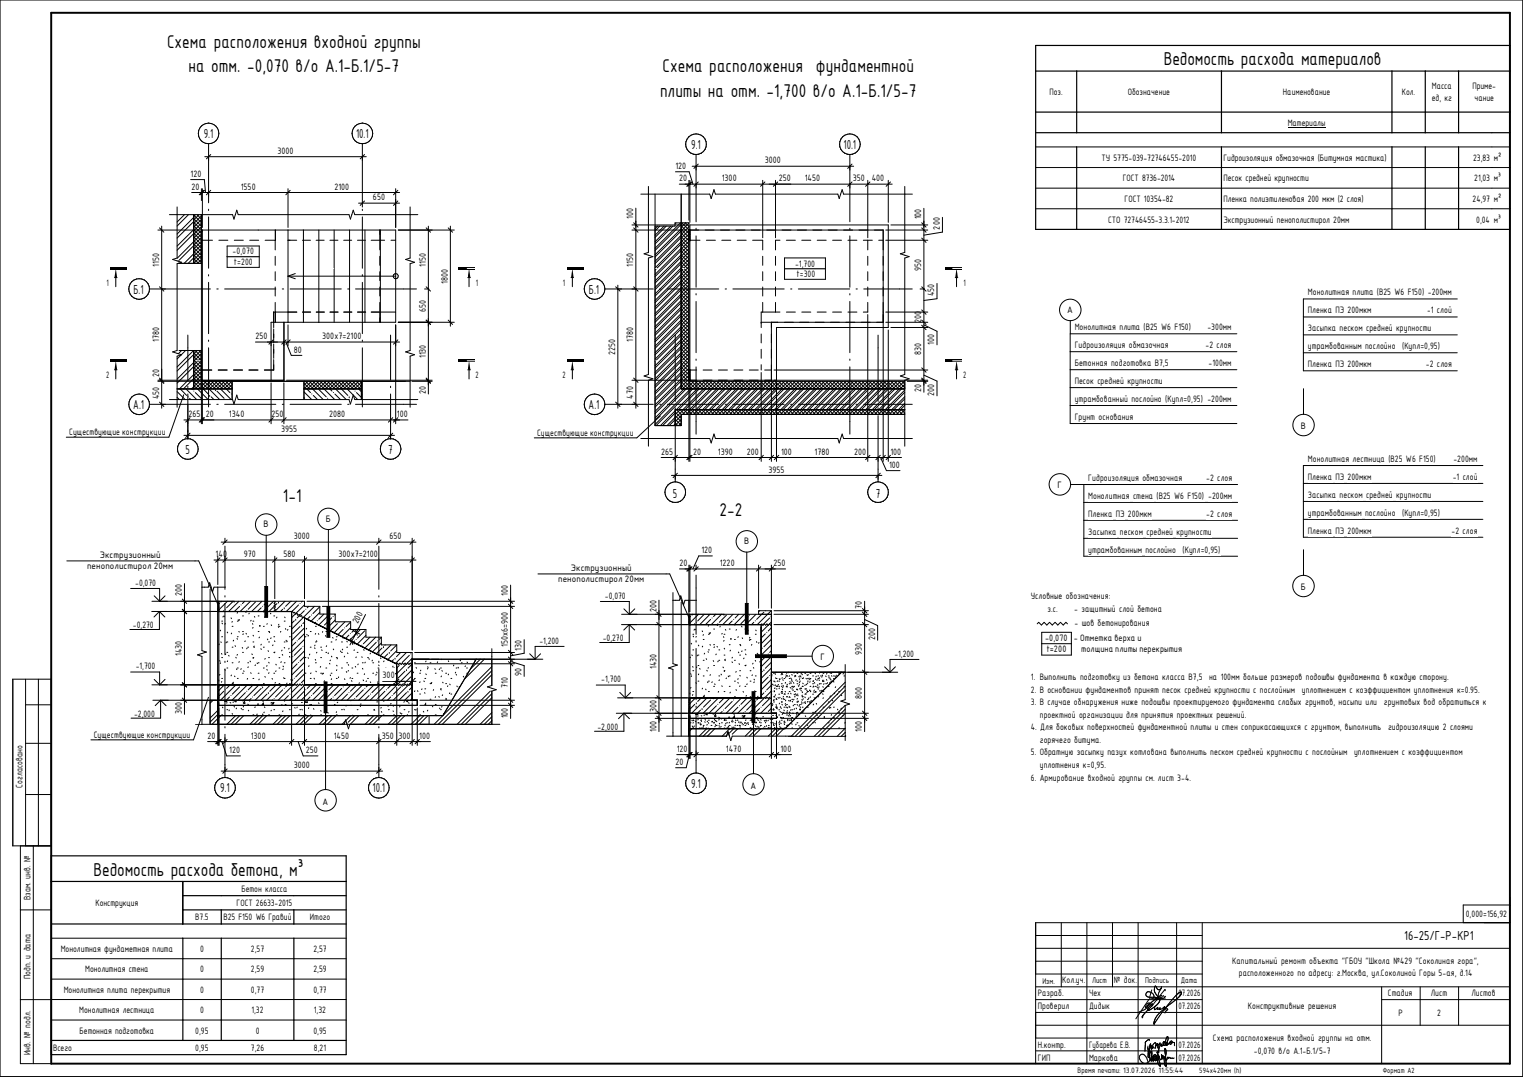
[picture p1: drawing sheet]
<svg xmlns="http://www.w3.org/2000/svg" width="594mm" height="420mm" viewBox="0 0 594 420" stroke-linecap="round" stroke-linejoin="round" font-family="sans-serif">
<defs><g id="words">
<g font-size="7.8">
<text x="453.9" y="25.5">Ведомость расхода материалов</text>
<text x="110.4" y="196">1-1</text>
<text x="280.7" y="201.1">2-2</text>
<text x="36.5" y="341.6">Ведомость расхода бетона, м³</text>
</g>
<g font-size="7.7">
<text x="65.1" y="18.6">Схема расположения входной группы</text>
<text x="73.5" y="28.2">на отм. -0,070 в/о А.1-Б.1/5-7</text>
<text x="258.5" y="28.1">Схема расположения фундаментной</text>
<text x="257.5" y="37.7">плиты на отм. -1,700 в/о А.1-Б.1/5-7</text>
</g>
<g font-size="5.5">
<text x="79.5" y="53.8">9.1</text>
<text x="138.9" y="53.8">10.1</text>
<text x="269.7" y="58">9.1</text>
<text x="329" y="58">10.1</text>
<text x="52.1" y="114.6">Б.1</text>
<text x="229.7" y="114.6">Б.1</text>
<text x="52" y="159.6">А.1</text>
<text x="229.6" y="159.6">А.1</text>
<text x="72.3" y="177.2">5</text>
<text x="151.5" y="177.2">7</text>
<text x="262.5" y="194.1">5</text>
<text x="341.6" y="194.1">7</text>
<text x="85.9" y="309.1">9.1</text>
<text x="145.3" y="309.1">10.1</text>
<text x="269.7" y="307.3">9.1</text>
<text x="547.8" y="366.9">16-25/Г-Р-КР1</text>
</g>
<g font-size="3.9">
<text x="558.5" y="34.7">Масса</text>
<text x="574.3" y="34.7">Приме-</text>
<text x="409.4" y="37.1">Поз.</text>
<text x="439.9" y="37.1">Обозначение</text>
<text x="500.5" y="37.1">Наименование</text>
<text x="546.8" y="37.1">Кол.</text>
<text x="558.5" y="39.5">ед, кг</text>
<text x="575.2" y="39.5">чание</text>
<text x="502.3" y="49.1">Материалы</text>
<text x="108.2" y="60">3000</text>
<text x="263.5" y="65.9">120</text>
<text x="298.4" y="63.7">3000</text>
<text x="429.7" y="62.7">ТУ 5775-039-72746455-2010</text>
<text x="477.2" y="62.7">Гидроизоляция обмазочная (Битумная мастика)</text>
<text x="574.6" y="62.7">23,83 м²</text>
<text x="74.4" y="68.9">120</text>
<text x="265" y="70.7">20</text>
<text x="281.6" y="70.7">1300</text>
<text x="303.8" y="70.7">250</text>
<text x="313.9" y="70.7">1450</text>
<text x="332.6" y="70.7">350 400</text>
<text x="437.9" y="70.7">ГОСТ 8736-2014</text>
<text x="477.2" y="70.7">Песок средней крупности</text>
<text x="575" y="70.7">21,03 м³</text>
<text x="74.8" y="74">20</text>
<text x="93.9" y="74">1550</text>
<text x="130.4" y="74">2100</text>
<text x="145.5" y="78.1">650</text>
<text x="438.7" y="78.8">ГОСТ 10354-82</text>
<text x="477.2" y="78.8">Пленка полиэтиленовая 200 мкм (2 слоя)</text>
<text x="574.4" y="78.8">24,97 м²</text>
<text x="247" y="85.5" transform="rotate(-90 247 85.5)">100</text>
<text x="359.4" y="85.6" transform="rotate(-90 359.4 85.6)">100</text>
<text x="366.6" y="89.5" transform="rotate(-90 366.6 89.5)">200</text>
<text x="432.3" y="86.8">СТО 72746455-3.3.1-2012</text>
<text x="477.2" y="86.8">Экструзионный пенополистирол 20мм</text>
<text x="575.9" y="86.8">0,04 м³</text>
<text x="90.8" y="99.2">-0,070</text>
<text x="62.1" y="104" transform="rotate(-90 62.1 104)">1150</text>
<text x="91.3" y="103.5">t=200</text>
<text x="166.1" y="104" transform="rotate(-90 166.1 104)">1150</text>
<text x="247" y="104" transform="rotate(-90 247 104)">1150</text>
<text x="310.1" y="104.1">-1,700</text>
<text x="359.4" y="105.6" transform="rotate(-90 359.4 105.6)">950</text>
<text x="41.5" y="111.6">1</text>
<text x="174.7" y="110.7" transform="rotate(-90 174.7 110.7)">1800</text>
<text x="185.7" y="111.5">1</text>
<text x="219.6" y="111.6">1</text>
<text x="310.7" y="108.2">t=300</text>
<text x="375.8" y="111.5">1</text>
<text x="364.4" y="115.6" transform="rotate(-90 364.4 115.6)">450</text>
<text x="510.2" y="115.2">Монолитная</text>
<text x="527.6" y="115.2">плита</text>
<text x="537.1" y="115.2">(</text>
<text x="537.9" y="115.2">В</text>
<text x="539.6" y="115.2">25 W6 F150)</text>
<text x="556.9" y="115.2">-</text>
<text x="558.5" y="115.2">200</text>
<text x="563" y="115.2">мм</text>
<text x="166.1" y="121.6" transform="rotate(-90 166.1 121.6)">650</text>
<text x="510.2" y="122.3">Пленка</text>
<text x="520.9" y="122.3">ПЭ</text>
<text x="525.6" y="122.3">200</text>
<text x="530.1" y="122.3">мкм</text>
<text x="556.6" y="122.3">-</text>
<text x="558.2" y="122.3">1</text>
<text x="560.5" y="122.3">слой</text>
<text x="359.4" y="126.1" transform="rotate(-90 359.4 126.1)">200</text>
<text x="419.2" y="128.8">Монолитная</text>
<text x="436.7" y="128.8">плита</text>
<text x="446.1" y="128.8">(</text>
<text x="446.9" y="128.8">В</text>
<text x="448.6" y="128.8">25 W6 F150)</text>
<text x="471" y="128.8">-</text>
<text x="472.5" y="128.8">300</text>
<text x="477" y="128.8">мм</text>
<text x="510.2" y="129.2">Засыпка</text>
<text x="522.5" y="129.2">песком</text>
<text x="532.8" y="129.2">средней</text>
<text x="544.6" y="129.2">крупности</text>
<text x="62.1" y="133.5" transform="rotate(-90 62.1 133.5)">1780</text>
<text x="99.6" y="132.3">250</text>
<text x="114.6" y="137.5">80</text>
<text x="125.7" y="132.3">300х7=2100</text>
<text x="247" y="133.5" transform="rotate(-90 247 133.5)">1780</text>
<text x="364.4" y="134.5" transform="rotate(-90 364.4 134.5)">100</text>
<text x="419.2" y="135.8">Гидроизоляция</text>
<text x="440.3" y="135.8">обмазочная</text>
<text x="470.2" y="135.8">-</text>
<text x="471.8" y="135.8">2</text>
<text x="474.5" y="135.8">слоя</text>
<text x="510.2" y="136.3">утрамбованным</text>
<text x="532.5" y="136.3">послойно</text>
<text x="547" y="136.3">(</text>
<text x="547.8" y="136.3">Купл</text>
<text x="554.1" y="136.3">=0,95)</text>
<text x="166.1" y="139.8" transform="rotate(-90 166.1 139.8)">1130</text>
<text x="240" y="138.4" transform="rotate(-90 240 138.4)">2250</text>
<text x="359.4" y="138.4" transform="rotate(-90 359.4 138.4)">830</text>
<text x="419.2" y="142.8">Бетонная</text>
<text x="433.4" y="142.8">подготовка</text>
<text x="450.4" y="142.8">В</text>
<text x="452.1" y="142.8">7,5</text>
<text x="471.4" y="142.8">-</text>
<text x="472.9" y="142.8">100</text>
<text x="477" y="142.8">мм</text>
<text x="510.2" y="143.3">Пленка</text>
<text x="520.9" y="143.3">ПЭ</text>
<text x="525.6" y="143.3">200</text>
<text x="530.1" y="143.3">мкм</text>
<text x="556.2" y="143.3">-</text>
<text x="557.7" y="143.3">2</text>
<text x="560.5" y="143.3">слоя</text>
<text x="41.4" y="147.7">2</text>
<text x="62.1" y="147.2" transform="rotate(-90 62.1 147.2)">20</text>
<text x="185.5" y="147.4">2</text>
<text x="219.4" y="147.7">2</text>
<text x="375.7" y="147.4">2</text>
<text x="419.2" y="149.8">Песок</text>
<text x="428.1" y="149.8">средней</text>
<text x="439.8" y="149.8">крупности</text>
<text x="62.1" y="155.7" transform="rotate(-90 62.1 155.7)">450</text>
<text x="166.1" y="153.7" transform="rotate(-90 166.1 153.7)">20</text>
<text x="247" y="155.5" transform="rotate(-90 247 155.5)">470</text>
<text x="359.4" y="153" transform="rotate(-90 359.4 153)">20</text>
<text x="364.4" y="154.4" transform="rotate(-90 364.4 154.4)">200</text>
<text x="419.2" y="156.8">утрамбованный</text>
<text x="441.3" y="156.8">послойно</text>
<text x="454.5" y="156.8">(</text>
<text x="455.4" y="156.8">Купл</text>
<text x="461.6" y="156.8">=0,95)</text>
<text x="471" y="156.8">-</text>
<text x="472.5" y="156.8">200</text>
<text x="477" y="156.8">мм</text>
<text x="73.5" y="162.7">265 20</text>
<text x="89.3" y="162.7">1340</text>
<text x="105.9" y="162.7">250</text>
<text x="128.4" y="162.7">2080</text>
<text x="154.8" y="162.7">100</text>
<text x="419.2" y="163.8">Грунт</text>
<text x="428.5" y="163.8">основания</text>
<text x="109.6" y="168.7">3955</text>
<text x="257.9" y="177.4">265</text>
<text x="270.3" y="177.4">20</text>
<text x="280.1" y="177.4">1390</text>
<text x="291.3" y="177.4">200</text>
<text x="304.7" y="177.4">100</text>
<text x="317.7" y="177.4">1780</text>
<text x="333.2" y="177.4">200</text>
<text x="347.3" y="177.4">100</text>
<text x="299.8" y="184.4">3955</text>
<text x="346.8" y="182.5">100</text>
<text x="510.2" y="180.2">Монолитная</text>
<text x="527.6" y="180.2">лестница</text>
<text x="541.6" y="180.2">(</text>
<text x="542.4" y="180.2">В</text>
<text x="544.1" y="180.2">25 W6 F150)</text>
<text x="566.9" y="180.2">-</text>
<text x="568.4" y="180.2">200</text>
<text x="573" y="180.2">мм</text>
<text x="424.5" y="187.6">Гидроизоляция</text>
<text x="445.6" y="187.6">обмазочная</text>
<text x="470.5" y="187.6">-</text>
<text x="472.1" y="187.6">2</text>
<text x="474.8" y="187.6">слоя</text>
<text x="510.2" y="187.2">Пленка</text>
<text x="520.9" y="187.2">ПЭ</text>
<text x="525.6" y="187.2">200</text>
<text x="530.1" y="187.2">мкм</text>
<text x="566.7" y="187.2">-</text>
<text x="568.2" y="187.2">1</text>
<text x="570.6" y="187.2">слой</text>
<text x="424.5" y="194.6">Монолитная</text>
<text x="442" y="194.6">стена</text>
<text x="451.2" y="194.6">(</text>
<text x="452" y="194.6">В</text>
<text x="453.7" y="194.6">25 W6 F150)</text>
<text x="471.2" y="194.6">-</text>
<text x="472.8" y="194.6">200</text>
<text x="477.3" y="194.6">мм</text>
<text x="510.2" y="194.2">Засыпка</text>
<text x="522.5" y="194.2">песком</text>
<text x="532.8" y="194.2">средней</text>
<text x="544.6" y="194.2">крупности</text>
<text x="424.5" y="201.6">Пленка</text>
<text x="435.3" y="201.6">ПЭ</text>
<text x="439.9" y="201.6">200</text>
<text x="444.5" y="201.6">мкм</text>
<text x="470.5" y="201.6">-</text>
<text x="472.1" y="201.6">2</text>
<text x="474.8" y="201.6">слоя</text>
<text x="510.2" y="201.2">утрамбованным</text>
<text x="532.5" y="201.2">послойно</text>
<text x="547" y="201.2">(</text>
<text x="547.8" y="201.2">Купл</text>
<text x="554.1" y="201.2">=0,95)</text>
<text x="424.5" y="208.6">Засыпка</text>
<text x="436.8" y="208.6">песком</text>
<text x="447.2" y="208.6">средней</text>
<text x="458.9" y="208.6">крупности</text>
<text x="510.2" y="208.2">Пленка</text>
<text x="520.9" y="208.2">ПЭ</text>
<text x="525.6" y="208.2">200</text>
<text x="530.1" y="208.2">мкм</text>
<text x="566.2" y="208.2">-</text>
<text x="567.7" y="208.2">2</text>
<text x="570.5" y="208.2">слоя</text>
<text x="114.6" y="210.4">3000</text>
<text x="151.9" y="210.4">650</text>
<text x="273.6" y="215.7">120</text>
<text x="424.5" y="215.6">утрамбованным</text>
<text x="446.8" y="215.6">послойно</text>
<text x="461.3" y="215.6">(</text>
<text x="462.1" y="215.6">Купл</text>
<text x="468.4" y="215.6">=0,95)</text>
<text x="84.1" y="217.4">140</text>
<text x="95.1" y="217.4">970</text>
<text x="110.6" y="217.4">580</text>
<text x="132.1" y="217.4">300х7=2100</text>
<text x="265" y="220.9">20</text>
<text x="280.7" y="220.9">1220</text>
<text x="301.7" y="220.9">250</text>
<text x="52.7" y="228.6">-0,070</text>
<text x="70.9" y="232.4" transform="rotate(-90 70.9 232.4)">200</text>
<text x="198.2" y="232.6" transform="rotate(-90 198.2 232.6)">100</text>
<text x="236" y="233.6">-0,070</text>
<text x="402.2" y="233.8">Условные обозначения:</text>
<text x="256" y="238.9" transform="rotate(-90 256 238.9)">200</text>
<text x="336.2" y="237.7" transform="rotate(-90 336.2 237.7)">70</text>
<text x="408.6" y="238.7">з.с.</text>
<text x="419" y="238.7">- защитный слой бетона</text>
<text x="51.9" y="245">-0,270</text>
<text x="139.5" y="243.5" transform="rotate(-63 139.5 243.5)">200</text>
<text x="419.1" y="244.3">- шов бетонирования</text>
<text x="210.4" y="251.2">-1,200</text>
<text x="235.1" y="250.1">-0,270</text>
<text x="341.3" y="249.8" transform="rotate(-90 341.3 249.8)">200</text>
<text x="70.9" y="255.9" transform="rotate(-90 70.9 255.9)">1430</text>
<text x="198.2" y="252.5" transform="rotate(-90 198.2 252.5)">150х6=900</text>
<text x="203.4" y="253.9" transform="rotate(-90 203.4 253.9)">130</text>
<text x="336.2" y="255.4" transform="rotate(-90 336.2 255.4)">930</text>
<text x="348.9" y="256.2">-1,200</text>
<text x="53" y="261.2">-1,700</text>
<text x="203.4" y="263.9" transform="rotate(-90 203.4 263.9)">90</text>
<text x="256" y="261" transform="rotate(-90 256 261)">1430</text>
<text x="149.3" y="264.5">300</text>
<text x="198.2" y="268.2" transform="rotate(-90 198.2 268.2)">710</text>
<text x="234.6" y="266.2">-1,700</text>
<text x="402.2" y="265.3">1. Выполнить подготовку из бетона класса В7,5 на 100мм больше размеров подошвы фундамента в каждую сторону.</text>
<text x="336.2" y="272.6" transform="rotate(-90 336.2 272.6)">800</text>
<text x="402.2" y="270.3">2. В основании фундаментов принят песок средней крупности с послойным уплотнением с коэффициентом уплотнения к=0.95.</text>
<text x="402.2" y="275.1">3. В случае обнаружения ниже подошвы проектируемого фундамента слабых грунтов, насыпи или грунтовых вод обратиться к</text>
<text x="52.3" y="279.7">-2,000</text>
<text x="70.9" y="278.7" transform="rotate(-90 70.9 278.7)">300</text>
<text x="198.2" y="280.3" transform="rotate(-90 198.2 280.3)">100</text>
<text x="256" y="277.6" transform="rotate(-90 256 277.6)">300</text>
<text x="405.6" y="280">проектной организации для принятия проектных решений.</text>
<text x="233" y="284.7">-2,000</text>
<text x="256" y="285.4" transform="rotate(-90 256 285.4)">100</text>
<text x="336.2" y="285.4" transform="rotate(-90 336.2 285.4)">100</text>
<text x="402.2" y="284.9">4. Для боковых поверхностей фундаментной плиты и стен соприкасающихся с грунтом, выполнить гидроизоляцию 2 слоями</text>
<text x="81" y="288.2">20</text>
<text x="89.4" y="293.8">120</text>
<text x="97.8" y="288.2">1300</text>
<text x="119.3" y="293.8">250</text>
<text x="130.2" y="288.2">1450</text>
<text x="148.9" y="288.2">350</text>
<text x="155.4" y="288.2">300</text>
<text x="163.6" y="288.2">100</text>
<text x="264" y="293.3">120</text>
<text x="283.2" y="293.3">1470</text>
<text x="304.5" y="293.3">100</text>
<text x="405.6" y="289.8">горячего битума.</text>
<text x="114.6" y="299.7">3000</text>
<text x="263.5" y="298.4">20</text>
<text x="402.2" y="294.7">5. Обратную засыпку пазух котлована выполнить песком средней крупности с послойным уплотнением с коэффициентом</text>
<text x="405.6" y="299.6">уплотнения к=0,95.</text>
<text x="402.2" y="304.5">6. Армирование входной группы см. лист 3-4.</text>
<text x="8.8" y="307.3" transform="rotate(-90 8.8 307.3)">Согласовано</text>
<text x="11.8" y="351.2" transform="rotate(-90 11.8 351.2)">Взам. инв. №</text>
<text x="37.2" y="353.6">Конструкция</text>
<text x="92.3" y="353.6">ГОСТ 26633-2015</text>
<text x="94.1" y="348">Бетон класса</text>
<text x="76.2" y="359.1">В7.5</text>
<text x="87.2" y="359.1">B25 F150 W6 Гравий</text>
<text x="120.9" y="359.1">Итого</text>
<text x="571.7" y="357.9">0,000=156,92</text>
<text x="23.7" y="371.4">Монолитная фундаметная плита</text>
<text x="78.1" y="371.4">0</text>
<text x="97.9" y="371.4">2,57</text>
<text x="122.3" y="371.4">2,57</text>
<text x="480.6" y="376">Капитальный ремонт объекта &quot;ГБОУ &quot;Школа №429 &quot;Соколиная гора&quot;,</text>
<text x="11.8" y="382.1" transform="rotate(-90 11.8 382.1)">Подп. и дата</text>
<text x="33.2" y="379.3">Монолитная стена</text>
<text x="78.1" y="379.3">0</text>
<text x="97.9" y="379.3">2,59</text>
<text x="122.3" y="379.3">2,59</text>
<text x="414.4" y="383.7">Кол.уч.</text>
<text x="434.5" y="383.7">№ док.</text>
<text x="483.2" y="380.9">расположенного по адресу: г.Москва, ул.Соколиной Горы 5-ая, д.14</text>
<text x="24.8" y="387.3">Монолитная плита перекрытия</text>
<text x="78.1" y="387.3">0</text>
<text x="97.9" y="387.3">0,77</text>
<text x="122.3" y="387.3">0,77</text>
<text x="404.8" y="388.7">Разраб.</text>
<text x="424.8" y="388.7">Чех</text>
<text x="459.7" y="388.7">07.2026</text>
<text x="541.4" y="388.6">Стадия</text>
<text x="558.2" y="388.6">Лист</text>
<text x="574" y="388.6">Листов</text>
<text x="30.9" y="395.3">Монолитная лестница</text>
<text x="78.1" y="395.3">0</text>
<text x="98.1" y="395.3">1,32</text>
<text x="122.5" y="395.3">1,32</text>
<text x="404.8" y="393.7">Проверил</text>
<text x="424.8" y="393.7">Дидык</text>
<text x="459.7" y="393.7">07.2026</text>
<text x="486.8" y="393.7">Конструктивные решения</text>
<text x="545.5" y="396.4">Р</text>
<text x="560.6" y="396.3">2</text>
<text x="31" y="403.3">Бетонная подготовка</text>
<text x="76.2" y="403.3">0,95</text>
<text x="99.7" y="403.3">0</text>
<text x="122.3" y="403.3">0,95</text>
<text x="473.2" y="406.3">Схема расположения входной группы на отм.</text>
<text x="11.8" y="411.6" transform="rotate(-90 11.8 411.6)">Инв. № подл.</text>
<text x="20.7" y="410">Всего</text>
<text x="76.2" y="410">0,95</text>
<text x="97.9" y="410">7,26</text>
<text x="122.5" y="410">8,21</text>
<text x="404.8" y="408.7">Н.контр.</text>
<text x="404.8" y="413.7">ГИП</text>
<text x="424.8" y="408.7">Губарева Е.В.</text>
<text x="424.8" y="413.7">Маркова</text>
<text x="459.7" y="408.7">07.2026</text>
<text x="459.7" y="413.7">07.2026</text>
<text x="489.1" y="411.2">-0,070 в/о А.1-Б.1/5-7</text>
</g>
<g font-size="3.5">
<text x="416.3" y="122.1">А</text>
<text x="507.4" y="167.5">В</text>
<text x="27" y="169.7">Существующие конструкции</text>
<text x="209.5" y="169.9">Существующие конструкции</text>
<text x="412.4" y="190.3">Г</text>
<text x="127.1" y="203.6">Б</text>
<text x="102.8" y="205.8">В</text>
<text x="290.3" y="212.4">В</text>
<text x="33.9" y="221.9">пенополистирол 20мм</text>
<text x="38.9" y="217.6">Экструзионный</text>
<text x="217.7" y="227">пенополистирол 20мм</text>
<text x="222.7" y="222.8">Экструзионный</text>
<text x="507.4" y="230.3">Б</text>
<text x="407.7" y="250.1">-0,070</text>
<text x="418.9" y="250.2">- Отметка верха и</text>
<text x="320" y="257.4">Г</text>
<text x="408.2" y="254.6">t=200</text>
<text x="421.8" y="254.6">толщина плиты перекрытия</text>
<text x="36.6" y="287.7">Существующие конструкции</text>
<text x="292.7" y="307.7">А</text>
<text x="125.8" y="313.9">А</text>
<text x="406.6" y="383.8">Изм.</text>
<text x="426.1" y="383.6">Лист</text>
<text x="446.7" y="383.6">Подпись</text>
<text x="460.6" y="383.6">Дата</text>
</g>
<text font-size="3.4" x="420.4" y="418.7">Время печати: 13.07.2026 11:55:44</text>
<g font-size="3.2">
<text x="467.8" y="418.6">594х420мм (h)</text>
<text x="539.4" y="418.5">Формат А2</text>
</g>
</g></defs>
<g fill="none" stroke="#000" stroke-width=".39">
<path d="M66.1 83.7h24.6l.6 1.8 1.1-3.5 .5 1.7h43.2l.6 1.8 1.1-3.5 .6 1.7h24.6M69.1 80.7v20l-1.8 .5 3.5 1.1-1.7 .6v33.8l-1.8 .6 3.5 1.1-1.7 .5v20M72 83.7l-2.9 2.9M73.5 83.7l-4.4 4.5M75.6 86.7l3 3h75.7v36h-48.6v22.6M75.6 83.7v19l3-2.9M75.6 99.4l3 3M75.6 98l3 3M75.6 96.6l3 3M75.6 95.2l3 3M75.6 93.8l3 3M75.6 92.4l3 3"/>
<path d="M75.6 90.9l3 3M75.6 89.5l3 3M75.6 88.1l3 3M75.6 85.3l3 3M75.6 83.9l3 3M75.6 84.8l-6.5 6.5M75.6 89.6l-6.5 6.4M75.6 99l-3.8 3.7M75.6 86.4l-6.5 6.5M75.6 91.1l-6.5 6.5M75.6 95.8l-5.7 5.7M76.2 83.7l-.6 .7"/>
<path d="M76.8 83.7l1.8 1.8M77.6 83.7l-2 2.1M78.3 83.7l.3 .3M78.6 93.7h4.3M78.6 83.7v65.1h81.4M78.6 84.2l-3 3M78.6 85.6l-3 3M78.6 87.1l-3 3M78.6 88.5l-3 3M78.6 89.9l-3 3M78.6 91.3l-9.4 9.4M78.6 92.7l-3 3"/>
<path d="M78.6 94.1l-3 3.1M78.6 95.5l-3 3.1M78.6 97l-3 2.9M78.6 98.4l-3 3M78.9 89.7h.1M78.9 89.7v58.7h31.9l-.1-22.7M85.4 93.7h3.5M91.4 93.7h3.5M97.4 93.7h3.5M107.4 100v3.5M107.4 89.7v7.8M107.4 89.7v4h-4"/>
<path d="M112.3 93.7h3.4M112.3 89.7v36M118 93.7h3.1M118.4 89.7v36M123.3 93.7h3.1M124.4 89.7v36M128.7 93.7h3.1M130.3 89.7v36M134.1 93.7h3.1M136.3 89.7v36M139.4 93.7h3.2M142.4 89.7v36"/>
<path d="M144.8 93.7h5.2M148.2 89.7v4M148.2 94v3.5M148.2 100v3.5M148.4 89.7v36M152.5 93.7h1.8M160 80.7v20l-1.8 .5 3.5 1.1-1.7 .6v33.8l-1.8 .6 3.5 1.1-1.7 .5v20M69.5 102.7h9.1M69.6 101.8l-.1 .1M75.6 102.2l.4 .5M75.6 100.8l1.9 1.9M75.6 100.6l-2.2 2.1"/>
<path d="M78.6 101.2l-1.6 1.5M78.6 102.6l-.2 .1M107.4 106v3.5M107.4 112v3.5M107.4 118v7.7M112.3 107.7h42M112.3 107.7l2.9 1.1M115.2 106.7l-2.9 1M148.2 106v3.5M148.2 112v3.5M148.2 118v3.5M69.7 137.8l-.2 .2"/>
<path d="M69.9 136.7h8.7M70.8 136.7l-.9 1M72.4 136.7l-3.3 3.3M75.5 136.7l-6.4 6.5M75.6 139l3 3M75.6 137.6l3 3M75.6 138.3l-6.5 6.4M75.6 136.7v15M76.1 136.7l2.5 2.5M77 136.7l-1.4 1.4M77.5 136.7l1.1 1.1M78.4 136.7l-2.8 2.9"/>
<path d="M78.6 138l-3 3M78.6 139.4l-3 3M106.8 121.8h.1M106.8 121.8h9M106.8 121.8v6M106.8 128.3v5.5M106.8 134.3v5.5M107.4 121.8v3.9M118 121.8h3.2M123.3 121.8h3.3M128.7 121.8h3.2M134.1 121.8h3.2"/>
<path d="M139.4 121.8h3.3M144.8 121.8h9.5M148.2 121.8v3.9M66.1 155.9h24.6l.6 1.7 1.1-3.5 .5 1.8h43.2l.6 1.7 1.1-3.5 .6 1.8h24.6M69.1 152.8l3.1 3.1M69.1 151.7l21.4 .1M69.1 155l.9 .9M70.3 151.7l2.5 2.6M72.6 151.7l4.1 4.2M73.3 157.7v14.9M73.4 154.8h.1M73.9 155.4l.6 .5"/>
<path d="M74.8 151.7l.3 .3M75.6 150.3l5.6 5.6M75.6 148.9l2.8 2.8M75.6 147.5l4.2 4.2M75.6 146.1l5.6 5.6M75.6 144.7l3 3M75.6 143.3l3 3M75.6 141.9l3 3M75.6 140.4l3 3M75.6 141.4l-6.5 6.5M75.6 146.1l-5.6 5.6M75.6 143l-6.5 6.5"/>
<path d="M75.6 147.7l-4.1 4M75.6 152.6h.1M76.2 153.2l2.7 2.7M78.6 144.4h4M78.6 148.3h32.1M78.6 140.8l-3 3M78.6 142.2l-3 3M78.6 143.6l-3 3M78.6 145l-3 3M78.6 146.5l-3 3M78.6 147.9l-3.9 3.8M79.1 148.8l-3 2.9"/>
<path d="M79.3 151.7l1.9 2M79.6 148.8l3 2.9M80.5 148.8l-3 2.9M81 148.8l3 2.9M81.5 151.7l4.2 4.2M81.8 154.3h.1M82 148.8l-3.1 2.9M82.4 154.8l1 1.1M82.5 148.8l3 2.9M83.3 148.8l-3 2.9M83.9 148.8l3 2.9M84 152h.1"/>
<path d="M84.6 152.6l2.8 2.8M84.7 148.8l-2.9 2.9M85.1 144.4h3.5M85.3 148.8l4.4 4.4M86.2 148.8l-3 2.9M86.7 148.8l3 2.9M87.6 148.8l-3 2.9M88.1 148.8l2.4 2.4M89 148.8l-3 2.9 4.2 4.2M89.5 148.8l1 1M90.2 153.7h.1M90.4 148.8l-3 2.9"/>
<path d="M90.5 150l-1.6 1.7M90.5 151.4l-.3 .3M90.5 148.8v7.1M91.1 144.4h3.5M97.1 144.4h3.5M106.8 140.3v4.1h-3.7M118.6 150.9l.8 .8M118.6 149.5l2.2 2.2M118.6 152.9l3 3M118.6 155.1l.2 .3M118.6 148.8v7.1M118.7 148.8l-.1 .1"/>
<path d="M119.2 148.8l3 2.9M119.7 151.7l1.4 1.5M120.1 148.8l-1.5 1.5M120.6 148.8l3 2.9M121.5 148.8l-2.9 2.9h22.4M121.6 153.7h.1M121.9 151.7l4.2 4.2M122 148.8l3 2.9M122.2 154.3l1.6 1.6M122.9 148.8l-2.9 2.9M123.4 148.8l3 2.9M124.4 148.8l-3 2.9"/>
<path d="M124.5 152l2.7 2.8M124.9 148.8l3 2.9M125.8 148.8l-3 2.9M126.3 148.8l3 2.9M126.4 151.7l4.1 4.2M127.2 148.8l-3 2.9M127.7 148.8l3 2.9M127.8 155.4h.1M128.6 148.8l-3 2.9M128.6 151.7l.9 .9M129.1 148.8l3 2.9M130 148.8l-3 2.9"/>
<path d="M130 153.1l.1 .1M130.5 148.8l3 2.9M130.6 153.7l2.2 2.2M130.9 151.7l4.1 4.2M131.4 148.8l-3 2.9M131.9 148.8l3.1 2.9M132.8 148.8l-3 2.9M133.2 151.7l2.5 2.6M133.3 148.8l3 2.9M134.3 148.8l-3 2.9M134.8 148.8l3 2.9M135.4 151.7l4.1 4.2"/>
<path d="M135.7 148.8l-3 2.9M136.2 148.8l3 2.9M136.2 154.8h.1M137.1 148.8l-3 2.9M137.6 148.8l3 2.9M137.7 151.7l.2 .3M138.5 152.6h.1M138.5 148.8l-3 2.9M139 148.8l2 1.9M139.1 153.2l1.9 1.9M139.9 148.8l-3 2.9M139.9 151.7l1.1 1.1"/>
<path d="M140.4 148.8l.6 .5M141 149.1l-2.7 2.6M141 150.5l-1.3 1.2M141 148.8v7.1"/>
<circle cx="154.4" cy="107.7" r="1"/>
</g>
<g fill="#fff">
<path d="M85.4 234.6h21.6v3.9h-21.6z"/>
<path d="M107.3 234.6h53.5v24.4h-53.5z"/>
<path d="M154.8 259.1h6v7.9h-6z"/>
<path d="M85.4 267.2h75.4v6h-75.4z"/>
<path d="M113.7 238.7h5.1v28.5h-5.1z"/>
<path d="M85.4 273.2h77.4v2h-77.4z"/>
<path d="M85 234.6h.4v4h-.4z"/>
<path d="M85 267.2h.4v6h-.4z"/>
<path d="M118.8 241.1h35.9v26h-35.9z"/>
<path d="M85.4 238.6h28.3v28.6h-28.3z"/>
<path d="M85 257.2h100.8v22h-100.8z"/>
</g>
<g fill="none" stroke="#000" stroke-width=".39">
<path d="M78.8 229.1h2.4l.6-1.8 1.1 3.5 .6-1.7h4.5M78.8 226.8v27l1.7 .6-3.5 1.1 1.8 .6v26.5M82 229.9v52.7M85 237.8l.4 .4M85 236.4l.4 .4M85 235l.4 .4M85 234.6h33.8v2h5.9v3h6.1M85 229.1v53.5M85.4 235.5l-.4 .4M85.4 236.9l-.4 .4M85.4 238.3l-.3 .3M85.4 238.5h21.6"/>
<path d="M85.4 234.6v40.6M85.6 235.4v.1M86.5 234.6l-.4 .3M87.3 238.3l-.4 .2M87.9 237.7h-.1M88.7 234.6l-3.3 3.3M91 234.6l-2.6 2.5M92.7 238.9l-.2 .3M93.2 234.6l-4 3.9M93.5 236.6l-2.1 1.9M94.1 236h-.1M95.5 234.6l-.9 .9"/>
<path d="M96.3 238.2v.1M97.2 239.2l-.1 .3M97.7 234.6l-4 3.9M99.6 234.9l-2.8 2.8M101.9 237.1l-1.5 1.4M102.2 234.6l-4 3.9M102.4 236.5v.1M102.8 238.6l.1 .2M104.4 234.6l-1.4 1.4M105.5 239.2l.2 .3M106.7 234.6l-4 3.9M107 236.5l-1.8 1.8"/>
<path d="M107.2 234.6l.2 .2-.5 .5 .5 .5-.5 .5 .5 .5-.5 .5 .5 .5-.5 .5 .3 .3M107.3 238.5h6.4M108 235.5l-.7 .7M108.6 234.9h.1M110.3 237.7l-.9 .8M110.9 237.1h.1M111.2 234.6l-3.9 3.8M113.4 234.6l-2 2M113.7 238.5l.4-.1 .2 .7 .7-.2 .2 .7 .7-.3 .2 .7 .7-.2 .2 .7 .7-.3 .2 .7 .3-.1 36.6 18.3M113.7 238.5l-28.7 .1M113.7 238.7v28.5M115.2 239.5l-1.5 1.5"/>
<path d="M115.6 234.6l-3.9 3.9M116.5 236l-2.5 2.5M117 235.4v.1M117.9 234.6l-.3 .3M118.7 238.3l-1.7 1.7M118.8 236l-3.3 3.2M119.3 237.7h.1M120.4 236.6l-.6 .5M121.5 239.9h.1M122.6 236.6l-8.9 8.8M124.7 238.9l-3.3 3.4M124.7 236.7l-2.6 2.7"/>
<path d="M126.4 239.6l-2.1 2M128.6 239.6l-4.3 4.2M130.8 239.6l-.3 .3M130.8 239.6v3h6v3h5.9v3h6.1v3h6M85.5 251.2l-.1 .3M85.7 257.7l.1 .3M85.9 245.8l.2 .3M86.1 258.6l-.2 .3M86.1 250.4l.2 .3M86.4 254.9l.2 .3M86.5 242.3h.3M86.5 248.4h.3"/>
<path d="M86.5 256.5h.3M86.6 243.1l.2 .3M87.1 240.4l-.2 .3M87.4 240.3l.1 .3M87.9 243.2l-.2 .3M88.1 255.1l-.2 .3M88.3 250.5l-.1 .3M88.5 250.4h.4M88.5 254.5h.4M88.6 246.6l.2 .3M88.8 257.8l-.2 .3M89.2 255.7l.2 .2"/>
<path d="M90.1 241l.2 .3M90.4 247l-.2 .3M90.5 244.3h.4M90.5 252.5h.4M90.5 258.6h.4M90.6 242.4l-.1 .3M91.1 249.8l-.1 .3M91.7 251.9l.2 .3M92 256.4l.2 .3M92.4 249.1l.2 .3M92.6 242.3h.3M92.6 248.4h.3"/>
<path d="M92.6 255.3l-.2 .3M92.9 241.8l.2 .3M93.2 246.3l.1 .3M93.3 258.1l-.1 .3M93.4 241.7l-.1 .3M94.5 252.6l.2 .3M94.6 246.4h.3M94.6 254.5h.3M94.6 240.3h.3M94.9 247.3l-.2 .3M95.7 250l-.2 .3M96 247.1l.1 .3"/>
<path d="M96.4 252.8l-.2 .3M96.6 248.4h.4M96.6 252.5h.4M96.6 258.6h.4M97.5 257.9l.2 .3M98 242l-.2 .3M98.2 255.1l.2 .3M98.5 243.3l.1 .2M98.7 242.3h.3M98.7 250.4h.3M98.7 256.5h.3M98.7 247.8l.2 .3"/>
<path d="M98.7 244.8l-.2 .3M98.9 256.6l-.2 .3M99.2 252.1v.5M99.2 240.5l.2 .3M99.6 259.4l-.1 .3M100.3 258.7l.2 .2M100.7 246.4h.3M100.7 258.6h.3M100.7 240.3h.3M101.2 248.5l-.2 .3M101.3 244l.1 .3M101.5 244l-.2 .3"/>
<path d="M101.8 253.1l.1 .3M101.9 251.3l-.1 .3M102.7 244.3h.4M102.7 252.5h.4M103.5 256.9l-.2 .3M103.5 240.5l-.2 .3M104.2 259.7l-.2 .2M104.3 243.3l-.2 .2M104.3 249.3l.2 .3M104.6 253.8l.1 .3M104.8 246.4h.3M104.8 250.4h.3"/>
<path d="M104.8 256.5h.3M104.8 258.4l.2 .3M105 246.5l.2 .3M105.7 248.8l-.1 .3M105.8 243.8l.2 .3M106.5 251.6l-.2 .3M106.8 248.4h.3M106.8 254.5h.3M106.8 240.3h.3M107.1 250l.1 .3M107.2 254.4l-.1 .3M107.6 259.1l.2 .3"/>
<path d="M108 240.7l-.1 .3M108.5 244.5l.2 .3M108.8 243.5l-.2 .3M108.8 244.3h.4M108.8 256.5h.4M109.6 246.3l-.2 .3M109.7 258.1l-.1 .3M110 253.6l-.2 .3M110.1 255.3l.2 .3M110.4 259.8l.2 .3M110.9 242.3h.3M110.9 250.4h.3"/>
<path d="M110.9 258.6h.3M110.9 252.6l.1 .2M111 240.7l.2 .3M111.3 245.2l.2 .3M111.6 249.8l.2 .3M112 250.1l-.1 .3M112.3 245.6l-.2 .3M112.8 252.9l-.2 .3M112.9 244.3h.3M112.9 248.4h.3M112.9 254.5h.3M112.9 256.1l.2 .3"/>
<path d="M114.3 256.2h-.1M114.8 242.2l-1.1 1M115.4 241.6h.1M115.4 250.6l-1.7 1.6M115.9 250h.1M115.9 259l-2.2 2.2M116.5 258.4h.1M116.7 240.2l-.8 .8M117 244.4l-2.8 2.8M117.6 243.8h.1M117.6 252.8l-2.8 2.9M118.1 252.3h.1"/>
<path d="M118.8 244.9l-5.1 5M118.8 249.4l-5.1 5M118.8 253.9l-5.1 5M118.8 258.4l-5.1 5M118.8 242.7l-.7 .6M118.8 247.2l-2.3 2.3M118.8 251.7h-.1M118.8 256.2l-1.8 1.7M118.9 242.3l-.1 .2M119 248.4h.3M119 256.5h.3M119.6 245.1l-.1 .3"/>
<path d="M119.7 247.5l.1 .2M120.2 256.5l.1 .3M120.3 247.9l-.1 .3M120.6 259.7l-.2 .3M120.9 255.2l-.2 .3M120.9 240.5l-1.1 1.1M121 242.3h.3M121 246.4h.4M121 252.5h.4M122.7 252.7l.2 .3M122.9 251.7l-.2 .3M123 257.3l.1 .3"/>
<path d="M123.1 244.3h.3M123.1 250.4h.3M123.1 258.6h.3M123.1 247.1l-.1 .3M123.2 242.7l-.4 .4M123.4 250l.2 .3M123.6 254.5l-.2 .2M123.8 242.1v.1M124.2 247.2l.2 .3M125.1 252.5h.3M125.1 256.5h.3M125.5 253.5l.1 .3"/>
<path d="M125.9 246.4l-.1 .3M126 244.4h.1M127 247.9l.1 .3M127.1 246.4h.4M127.1 254.5h.4M127.4 251.9l-.2 .3M128.1 254.7l-.1 .3M128.5 258.8l.2 .2M128.9 257.5l-.2 .3M129.2 250.4h.3M129.3 256l.1 .3M129.4 241l-2.8 2.8"/>
<path d="M129.7 248.7l.2 .3M130 240.5h-.1M130 253.2l.2 .3M130.8 241.9l-3.5 3.4M131.2 248.4h.3M131.2 256.5h.3M131.2 249.4l-.2 .3M131.3 259.5l.2 .3M131.6 243.3l-2.7 2.8M131.6 256.8l-.1 .2M132.2 242.7h.1M132.8 254l.2 .3"/>
<path d="M133.2 250.4h.4M133.2 254.5h.4M133.7 253.2l-.2 .3M133.9 245.5l-2.1 2.1M134 248.7l-.2 .3M134.4 244.9v.1M134.4 256l-.1 .3M134.6 242.6l-4.3 4.4M135.2 252.5h.4M135.2 258.6h.4M135.3 250.1l.2 .3M135.5 254.7l.2 .3"/>
<path d="M135.8 259.2l.2 .3M136.1 247.8l-1.3 1.3M136.7 247.2h.1M136.8 244.9l-3.5 3.4M136.8 242.7l-1.8 1.7M138.1 250.9l.1 .3M138.2 253.5l-.1 .3M138.3 245.6l-1.1 1.1M138.3 250l-.5 .6M138.6 260l.2 .3M138.9 249.4v.1M139 256.3l-.2 .3"/>
<path d="M139.3 254.5h.4M139.7 259l-.1 .3M140.6 245.6l-4.3 4.2M141.1 256.2l.2 .3M141.2 251.7h.1M141.3 252.5h.3M141.3 258.6h.4M141.9 253.4l.1 .3M142.3 246.1l-2.8 2.8M142.5 258.3l-.2 .3M142.7 247.9l-3.4 3.4M143.4 256.5h.3"/>
<path d="M143.9 256.9l.2 .3M144.3 248.6l-2.6 2.6M144.5 254.8l-.2 .3M145.3 257.6l-.2 .3M145.4 258.6h.3M146.6 248.6l-4.3 4.2M146.8 250.6l-2.8 2.8M147.3 250h.1M147.7 259.4l.2 .3M148.4 256.7l.2 .3M148.8 250.9l-3.5 3.4M148.8 248.6l-.9 .9"/>
<path d="M149 252.8l-2.2 2.3M149.5 256.5h.2M149.6 252.3h.1M149.8 257.9l-.2 .2M150.3 251.6l-.2 .1M151.3 255.1l-1.5 1.4M151.8 254.5h.1M152.5 251.6l-4.2 4.2M153.3 259.9l-.1 .3M153.5 257.3l-.7 .8M154.1 256.8h.1M154.6 259h.2"/>
<path d="M154.7 259l-35.9-18v26.2M154.8 253.8l-3.5 3.5 .1 .4M154.8 251.6l-2.4 2.4M154.8 251.6v3h6v18.6M154.8 259v8.2M154.8 259l.2-.3 .5 .5 .5-.5 .5 .5 .5-.5 .5 .5 .5-.5 .5 .5 .5-.5 .5 .5 .5-.5 .5 .5 .3-.2M155.7 259.6l-.9 1M156.2 254.6l-1.6 1.6M158.4 259.1l-3.6 3.7M158.5 254.6l-4.2 4.2M159.7 255.7l-2.8 2.7M160.3 255.1h-.1"/>
<path d="M160.7 259.1l-1.6 1.6M160.8 256.8l-2 2M160.8 257.2h31M161.7 258.6h.3M166.2 257.9l-.2 .3M167.8 258.6h.3M170.7 258.2l-.1 .3M172.2 257.2l.1 .1M174.9 257.8l.1 .3M177 259.5l-.1 .3M179.4 257.5l.2 .3M180 258.6h.3"/>
<path d="M181.6 259.8l-.2 .3M182.2 258.3l.2 .3M185.3 257.3l-.1 .2M185.8 257.2l-13 22h-87.8M187.4 257.2l-3.9 3.8M188.9 257.2l-7.7 7.7M191.8 253.1v14.3l-1.7 .6 3.5 1.1-1.8 .5v13M82 273.2l80.8-.1v2.1h-77.8M83.1 273.2l-1.1 1.1M85 273.2h.1M85 278.7l-3 3M85 271.7l.4 .5"/>
<path d="M85 270.3l.4 .4M85 268.9l.4 .4M85 267.5l.4 .4M85 277.2l-3 2.9M85.4 265.3h.1M85.4 268l-.4 .4M85.4 270.8l-.4 .4M85.4 272.2l-.4 .4M85.4 267.1h28.3M85.8 263.1l-.2 .3M86.1 279.2l-3.4 3.4M86.5 264.7h.3"/>
<path d="M86.5 278.9h.3M86.5 265.9l-.1 .2M86.8 275.8l.1 .3M87.3 269.7l-1.9 1.9M87.5 267.2l-2.5 2.6M87.7 261.2l.2 .3M87.9 269.1h-.1M88 273.2l-.4 .4 .7 .1-.2-.5M88.3 273.5l.2 .2M88.5 260.6h.4M88.5 276.9h.4M88.6 274.2h-.3"/>
<path d="M89.5 277l-.2 .3M89.5 271.9l-1.2 1.3M89.7 274.1l.3 .2M89.8 267.2l-1.4 1.4M90.1 271.3v.1M90.3 263.4l-.2 .3M90.5 266.7h.4M90.5 278.3l.2 .3M90.8 266.5l.1 .3M91.1 266.1l-.2 .3M91.1 273.9h-.3M91.3 275.5l.2 .3"/>
<path d="M91.5 263.7l.1 .3M91.5 273.5l.7-.3-.2 .6zM91.9 279.2l-3.4 3.4M92 267.2l-6 6M92.2 260.9l.2 .3M92.3 276.2l-.2 .3M92.6 260.6h.3M92.6 264.7h.3M93.5 268l-2.9 2.8M93.5 279.2l-3.4 3.4M94 267.4h.1M94.1 276.3l.1 .3"/>
<path d="M94.1 260.9l-.2 .3M94.6 262.6h.3M94.6 276.9h.3M95 273.4h-.3M95 261.7l.2 .3M95 275.5l-.1 .3M95.1 279.2l-3.4 3.4M95.2 274.3l.3 .2M95.4 273.7l.1 .6h-.6zM95.7 270.2l-2.8 2.8M96.3 269.7h.1M96.5 267.2l-6 6"/>
<path d="M96.6 264.7l-.2 .3M96.6 274.7l.3 .2M96.9 260.1l-.2 .3M96.9 277.1l.1 .2M97.8 262.4l.2 .3M98 272.5l-.7 .7M98.1 267l.1 .2M98.5 271.9h.1M98.7 264.7h.3M98.7 278.9h.3M98.8 267.2l-2 1.9M99.6 275.8l-.2 .3"/>
<path d="M100.3 278.6l-.1 .2M100.6 274.5l.3 .2M100.7 274.8l-.3 .2M100.7 262.6h.3M100.9 279.2l-3.4 3.4M101 267.2l-6 6M101.1 264.9l-.1 .3M101.9 268.6l-2.8 2.8M102.4 278.6l.2 .2M102.4 268h.1M102.5 279.2l-3.4 3.4M102.6 273.7l.2 .2"/>
<path d="M102.7 274.3l.1 .7-.6-.1zM102.7 260.6h.4M102.7 266.7h.4M103.1 277.8l-.2 .3M103.2 275.8l.1 .3M103.2 267.2l-.2 .2M103.3 263.9l.2 .3M104 279.2l-3.3 3.4M104.1 261.2l.2 .3M104.1 270.8l-2.3 2.4M104.7 270.2h.1M104.8 278.9h.3"/>
<path d="M104.9 262.4l-.1 .3M105.5 267.2l-6 6M105.9 277.1l-.2 .2M106 274.1l-.3 .2M106 274.8l.3 .2M106.1 274.3l.7-.3-.2 .6zM106.1 264.7l.2 .3M106.4 273l-.2 .2M106.8 262.6h.3M106.8 276.9h.3M106.9 272.5h.1M107.4 266.2l-.1 .3"/>
<path d="M107.7 261.7l-.2 .3M107.7 267.2l-2.5 2.5M108.8 260.6h.4M108.8 266.7h.4M108.8 278.9h.4M109.7 279l.1 .2M109.8 275.2l.2-.2v.2M109.9 267.2h.1M109.9 279.2l-3.4 3.4M110 267.2l-6 6M110.3 269.1l-2.8 2.8M110.4 277.3l-.2 .3"/>
<path d="M110.5 260.9l-.2 .3M110.7 264.4l.1 .3M110.9 268.5v.1M110.9 264.7h.3M111.2 273.3l-.3 .3M111.5 279.2l-3.4 3.4M111.5 275l.2 .2M111.5 274.8l-.3 .1M112 266.5l-.2 .3M112.2 267.2l-.8 .8M112.5 271.4l-1.8 1.8M112.9 266.7h.3"/>
<path d="M112.9 276.9h.3M113.1 279.2l-3.5 3.4M113.1 270.8h.1M113.4 265.1l.2 .3M114.1 274.5l-.3 .1M114.2 265.2l-.5 .4M114.8 264.6h.1M115 276l.1 .3M115.4 273h.1M115.9 275.8l-.1 .3M116.5 267.4l-2.8 2.8M116.7 278.6l-.2 .3"/>
<path d="M117 276.9h.3M117 266.9l-.5 .5-.5-.5-.5 .5-.5-.5-.2 .3h-29.8M117 266.9l.5 .5 .5-.5 .5 .5 .3-.2M117 266.8v.1M117.8 276.7l.1 .3M117.9 274l-.3 .1M118.1 261.2l-2.7 2.9M118.7 269.7l-2.8 2.8M118.7 260.7h.1M118.8 265.1l-1.2 1.2M118.8 262.9l-10.3 10.3M118.8 262.2l.1 .2"/>
<path d="M118.8 267.2h36M118.8 267.1h35.9M118.9 279.2l-3.5 3.4M119 267.2l-6 6M119 262.6h.3M119 278.9h.3M119.3 269.1h.1M119.8 273.2l.1 .9-.9-.1zM120.4 279.2l-3.4 3.4M120.5 276.1l-.2 .3M120.8 275.2l.6-.4-.1 .4M120.9 271.9l-1.2 1.3"/>
<path d="M121 264.7h.4M121.2 267.2l-1.4 1.4M121.2 278.9l-.1 .3M121.3 262.5l-.1 .3M121.5 271.3v.1M122 279.2l-3.4 3.4M122.3 276.4l.2 .3M122.5 264.6l.2 .3M123.1 266.7h.3M123.2 261.8l.2 .3M123.5 267.2l-6 6M124.2 274.2l.3 .2"/>
<path d="M124.3 273.2h-.3M124.9 268l-2.8 2.8M125.1 262.6h.3M125.1 260l-.2 .3M125.1 278.9h.3M125.1 277.2l.2 .3M125.4 267.4h.1M125.9 262.8l-.2 .3M126 262.6l.2 .2M126.6 265.6l-.2 .3M126.7 274.6l-.3 .2M126.8 277.4l-.2 .3"/>
<path d="M127.1 270.2l-2.8 2.8M127.1 260.6h.4M127.1 276.9h.4M127.7 269.7h.1M127.8 277.9l.2 .3M127.8 279.2l-3.3 3.4M128 267.2l-6 6M128.8 263.3l.1 .3M129.2 262.6h.3M129.2 266.7h.3M129.4 272.5l-.7 .7M129.4 264.8l-.2 .3"/>
<path d="M129.4 279.2l-3.4 3.4M129.9 271.9h.1M130.1 273.2l.3 .2M130.2 267.2l-1.9 1.9M130.3 275.2l.3-.4v.4M131 279.2l-3.4 3.4M131.2 264.7h.3M131.2 278.9h.3M131.3 277.7l-.2 .3M131.4 261.3l-.2 .3M131.8 273.9l-.3 .3M132.1 264.1l-.1 .3"/>
<path d="M132.5 267.2l-6.1 6M133.2 260.6h.4M133.2 276.9h.4M133.3 268.6l-2.8 2.8M133.9 268h.1M134.1 276.6l.2 .3M134.4 264.8l.1 .3M134.7 267.2l-.3 .2M135.1 262l.1 .3M135.1 275.2l-.1 .3M135.2 266.7h.4M135.5 270.8l-2.3 2.4"/>
<path d="M135.9 261.6l-.1 .2M136.1 270.2h.1M136.7 264.3l-.2 .3M136.8 279.2l-1.9 1.9M136.9 267.2l-6 6M137.1 273.2l-.3 .2M137.1 265.5l.2 .3M137.3 260.6h.3M137.3 264.7h.3M137.4 267.1h.1M137.6 279l-.1 .2M137.8 273l-.1 .2"/>
<path d="M138.4 279.2l-2.6 2.6M138.4 272.5h-.1M139.2 267.2l-2.5 2.5M139.3 262.6h.4M139.3 276.9h.4M140 279.2l-3.4 3.4M140.2 266.4l-.2 .3M140.5 275.3l.1 .3M140.9 274.7h-.4M141.4 260.7l.2 .3M141.4 267.2l-6 6M141.6 265.3l.2 .3"/>
<path d="M141.7 269.1l-2.8 2.8M142.2 262.8l-.1 .3M142.3 268.5v.1M143 265.6l-.2 .3M143.4 264.7h.3M143.4 278.9h.3M143.7 267.2l-.9 .8M144 271.4l-1.9 1.8M144.4 266l.2 .3M144.6 270.8h-.1M145.4 262.6h.3M145.8 279.2l-3.4 3.4"/>
<path d="M145.9 267.2l-6 6M146 276.7l-.2 .3M146 276.8l.2 .3M146.8 263.1l-.2 .3M146.8 273h.1M146.9 262.2l.2 .3M147.2 266.7l.2 .3M147.3 273.8l-.3 .1M147.4 279.2l-3.4 3.4M147.4 260.6h.4M147.4 266.7h.4M147.5 265.9l-.2 .3"/>
<path d="M147.9 267.4l-2.8 2.8M148.7 276l-.2 .3M148.8 277.6l.1 .3M149 279.2l-3.4 3.4M149.5 278.9h.3M149.7 263l.2 .2M149.9 273.5h-.4M150.1 269.7l-2.8 2.8M150.4 267.2l-6 6M150.5 260.6l-.1 .3M150.7 269.1h.1M151.5 262.6h.3"/>
<path d="M151.5 276.9h.3M151.5 275.3l-.2 .2M152.4 271.9l-1.3 1.3M152.6 274.4l-.3 .3M152.6 267.2l-1.3 1.4M153 271.3l-.1 .1M153.1 264.4l-.2 .3M153.3 277.3l.2 .3M153.4 275.2h.1M153.5 265.5l.2 .3M153.5 260.6h.4M153.5 266.7h.4"/>
<path d="M153.5 278.9h.4M154.3 262.7l.1 .3M154.7 260.2h.1M154.8 267.3l-5.9 5.9M154.8 267.2l.2-.3 .5 .5 .5-.5 .5 .5 .5-.5 .5 .5 .5-.5 .5 .5 .5-.5 .5 .5 .5-.5 .5 .5 .3-.2M154.8 279.2l-3.4 3.4M156 275.5l-.1 .3M156.1 278l.1 .3M156.3 268l-2.8 2.8M156.4 279.2l-3.5 3.4M156.8 278.3l-.2 .3M156.9 267.4h.1"/>
<path d="M157.6 276.9h.3M157.8 273.7l-.3 .2M157.9 279.2l-3.3 3.4M158 261.8l-2.8 2.8M158.4 273.4l.8-.2-.2 .6zM158.6 261.2h.1M158.6 270.2l-2.9 2.8M158.9 278.8l.1 .3M159.1 269.7h.1M159.2 267.3l-5.8 5.9M159.3 274.2l.3 .2M159.5 277.5l-.1 .3"/>
<path d="M160.2 264.1l-2.8 2.8M160.8 261.3l-5.7 5.7M160.8 265.8l-1.3 1.2M160.8 270.3l-2.9 2.9M160.8 268l-1.1 1.1M160.8 272.5l-.7 .7M161.4 262.2l-.2 .3M161.5 275.2v.1M161.7 264.7h.3M161.7 276.9h.3M161.8 269.5l-.1 .3M162.3 260.4l.2 .3"/>
<path d="M162.3 276.8l-.1 .3M162.8 273.2l-.2 .1M162.8 269.5l.2 .2M163.7 262.6h.3M163.7 270.8h.3M163.7 278.9h.3M163.7 279.2l-3.3 3.4M163.9 266l-.2 .3M164.2 261.5l-.2 .2M164.6 268.7l-.1 .3M165.1 277.5l.2 .3M165.3 265.6l.2 .3"/>
<path d="M165.3 279.2l-3.3 3.4M165.6 270.2l.2 .3M165.7 264.7h.4M165.7 268.7h.4M165.7 274.8h.4M165.9 274.7l.2 .3M166.1 262.9l.2 .3M166.1 274.3l-.2 .3M166.8 260.1l.2 .3M166.9 277.1l-.2 .3M166.9 260.7l-.2 .3M166.9 279.2l-3.4 3.4"/>
<path d="M167.4 279.2v3.4M167.8 266.7h.3M167.8 272.8h.3M168.1 266.4l.2 .3M168.4 266.2l-.1 .3M168.6 275.5l.2 .3M169.2 269l-.2 .3M169.6 260.9l.2 .3M169.8 262.6h.3M169.8 274.8h.3M169.8 278.9h.3M169.9 271.8l-.2 .3"/>
<path d="M170.4 279.1l-.1 .1M171.2 271.7l.2 .3M171.4 276.2l.2 .3M171.5 260.9l-.2 .3M171.8 260.6h.4M171.8 268.7h.4M171.8 276.9h.4M171.9 268.9l.2 .3M172.2 263.7l-.2 .3M172.4 261.6l.1 .3M172.4 275.6l-.2 .3M172.7 266.1l.1 .3"/>
<path d="M172.7 271.1l-.2 .3M172.7 279.2l-3.4 3.4M173.1 278.3l-.1 .3M173.9 262.6h.3M173.9 266.7h.3M173.9 272.8h.3M173.9 272.4l.2 .3M174.7 267.5l-.2 .3M175 263l-.2 .3M175.4 266.9l.2 .3M175.5 270.3l-.2 .3M175.9 264.7h.3"/>
<path d="M175.9 270.8h.3M177.8 262.3l-.2 .3M177.9 260.6h.4M177.9 263.1l.2 .3M178.2 267.6l.2 .3M178.7 260.3l.2 .3M179.2 267.8l-.1 .3M180 266.7h.1M180.7 263.8l.2 .3M182 260.6h.3M182.3 262.5l-.2 .3M191.3 269.6l-13 13"/>
<path d="M191.8 261.7l-20.9 20.9M191.8 270.6l-11.9 12M191.8 279.6l-2.9 3M191.8 263.2l-19.3 19.4M191.8 272.2l-10.3 10.4M191.8 260.1l-19 19M191.8 278l-4.5 4.6M76.3 282.6h118.7M134.3 282.6l.5-1.8 1.1 3.5 .6-1.7M134.7 281.3l-1.3 1.3M135.4 282.2l-.1 .1M191.8 281.2l-1.3 1.4"/>
</g>
<g fill="#000">
<circle cx="113.7" cy="239.6" r=".17"/>
<circle cx="118.8" cy="242.1" r=".17"/>
<circle cx="118.8" cy="241" r=".17"/>
<circle cx="160.8" cy="257.2" r=".17"/>
<circle cx="85.4" cy="267.2" r=".17"/>
<circle cx="113.7" cy="267.2" r=".17"/>
<circle cx="118.8" cy="267.2" r=".17"/>
<circle cx="160.8" cy="273.2" r=".17"/>
</g>
<g fill="#fff">
<path d="M268.7 144.4h.4v3.9h-.4z"/>
<path d="M268.7 89.7h.4v4h-.4z"/>
</g>
<g fill="none" stroke="#000" stroke-width=".39">
<path d="M250 75.7h26.9l.5 1.8 1.1-3.5 .6 1.7h47.7l.6 1.8 1.1-3.5 .6 1.7h26.8M252.9 72.7v25.8l-1.7 .5 3.5 1.1-1.8 .6v45.4l-1.7 .6 3.5 1.1-1.8 .5v25.8M255.5 75.7v90.3h10.2v-4.3M265.7 75.7v76h87.2M352.9 72.7v25.8l-1.7 .5 3.4 1.1-1.7 .6v45.4l-1.7 .6 3.4 1.1-1.7 .5v25.8M256.5 88.2l-1 1M257.3 88.2l-1.8 1.9M259 88.2l-3.5 3.6M259.9 88.2l-4.4 4.4M261.6 88.2l-6.1 6.1M262.5 88.2l-7 7M263.7 87l-.4 .4"/>
<path d="M265.4 87l-9.9 9.9M265.7 89.5l3.4 3.4M265.7 88.1l3.4 3.4M265.7 86.9h3v61.9h84.2M265.7 87.5l-10.2 10.2M265.7 92.6l-10.2 10.2M265.7 97.7l-10.2 10.2M265.7 89.2l-10.2 10.2M265.7 91.8l-10.2 10.1M265.7 96.9l-10.2 10.2M265.7 99.4l-10.2 10.2M265.7 99.4l3 3"/>
<path d="M265.7 98l3 3M265.7 96.6l3 3M265.7 93.8l3 3M265.7 92.4l3 3M265.7 90.9l3 3M265.7 87h-2.4v1.2h-7.8M265.9 86.9l3.2 3.2M266 86.9l-.3 .3M267.3 86.9l1.4 1.4M267.5 86.9l-1.8 1.7M268.7 87.1l-13.2 13.1M268.7 98.2l-3-3-10.2 10.2"/>
<path d="M268.7 99.8l-13.2 13.2M268.7 88.5l-3 3M268.7 94.1l-3 3.1M268.7 95.5l-3 3.1M268.7 97l-3 2.9M268.7 98.4l-3 3M268.9 89.7l-3.2 3.2M269.1 93.7h.1M269.1 93.7h3.9M269.1 89.7h75.4v36h-47.6M269.1 90.9l-13.6 13.6M269.1 92.3l-3.4 3.4"/>
<path d="M269.1 87.8h77.4v40h-43.6v20.5h-33.8zM275.5 93.7h3.6M281.6 93.7h3.5M287.6 93.7h3.5M293.6 93.7h3.9v3.8M297.5 100v3.5M302.5 100v3.5M304.2 93.7h-1.7v3.8M306.7 93.7h3.6M312.8 93.7h3.5M318.8 93.7h3.5M324.8 93.7h3.4"/>
<path d="M330.7 93.7h3.6M336.8 93.7h3.5M338.5 93.7v3.8M338.5 100v3.5M342.8 93.7h1.7M265.7 100.2l-10.2 10.2M265.7 105.3l-10.2 10.2M265.7 110.4l-10.2 10.2M265.7 113l-10.2 10.2M265.7 118.1l-10.2 10.2M265.7 101.9l-10.2 10.2M265.7 104.5l-10.2 10.2"/>
<path d="M265.7 109.6l-10.2 10.2M265.7 114.7l-10.2 10.2M265.7 117.2l-10.2 10.2M265.7 119.2l3 3M265.7 117.8l3 3M265.7 116.4l3 3M265.7 115l3 3M265.7 113.6l3 3M265.7 110.7l3 3M265.7 109.3l3 3M265.7 106.5l3 3M265.7 105.1l3 3"/>
<path d="M265.7 103.7l3 3M265.7 102.2l3 3M265.7 100.8l3 3M268.7 110.9l-3-3-10.2 10.2M268.7 112.5l-13.2 13.2M268.7 104.1l-13.2 13.1M268.7 115.1l-3-3-10.2 10.2M268.7 116.8l-13.2 13.2M268.7 101.2l-3 3M268.7 102.6l-3 3M268.7 105.5l-3 3M268.7 106.8l-3 3.1"/>
<path d="M268.7 108.3l-3 3M268.7 109.7l-3 3M268.7 111.1l-3 3M268.7 113.9l-3 3M268.7 115.4l-3 3M268.7 118.2l-3 3M268.7 119.6l-3 3M297.5 106v3.5M297.5 112v3.5M297.5 118v3.8M302.5 106v3.5M302.5 112v3.5"/>
<path d="M302.5 118v3.8M338.5 118v3.8h-1.7M338.5 106v3.5M338.5 112v3.5M265.7 123.1l-10.2 10.2M265.7 125.7l-10.2 10.2M265.7 130.8l-10.2 10.2M265.7 135.9l-10.2 10.2M265.7 138.4l-10.2 10.2M265.7 122.3l-10.2 10.2M265.7 124.8l-10.2 10.2M265.7 127.4l-10.2 10.2"/>
<path d="M265.7 130l-10.2 10.1M265.7 135l-10.2 10.2M265.7 134.8l3 3M265.7 129.1l3 3M265.7 123.5l3 3M265.7 139l3 3M265.7 136.2l3 3M265.7 132l3 3M265.7 130.6l3 3M265.7 127.7l3 3M265.7 126.3l3 3M265.7 124.9l3 3"/>
<path d="M265.7 122l3 3.1M268.7 123.7l-3-3.1-10.2 10.2M268.7 125.3l-13.2 13.1M268.7 136.4l-3-3.1-10.2 10.3M268.7 138l-13.2 13.2M268.7 129.5l-13.2 13.2M268.7 121l-3 3M268.7 122.4l-3 3M268.7 123.8l-3 3M268.7 126.7l-3 3M268.7 128.1l-3 3M268.7 130.9l-3 3"/>
<path d="M268.7 132.3l-3 3M268.7 133.7l-3 3M268.7 135.1l-3 3M268.7 136.6l-3 3M268.7 139.4l-3 3M296.9 125.7h.1M296.9 130.3v3.5M296.9 136.3v3.5M300.9 125.7v22.6M304.2 121.8h-7.3v6M306.7 121.8h3.6M312.8 121.8h3.5"/>
<path d="M318.8 121.8h3.5M324.8 121.8h3.4M330.7 121.8h3.6M263.9 159.8l-6.3 6.2M263.9 159.8l1.8 1.9M265.7 144.7l3.4 3.4M265.7 143.3l3.4 3.4M265.7 141.9l3.4 3.3M265.7 143.5l-10.2 10.2M265.7 148.6l-10.2 10.2M265.7 151.2l-10.2 10.2M265.7 140.1l-10.2 10.2"/>
<path d="M265.7 142.7l-10.2 10.2M265.7 147.8l-10.2 10.1M265.7 147.5l4.3 4.2M265.7 140.4l3 3M265.7 148.9l2.8 2.8M266.8 151.7l-11.3 11.4M267.1 151.7l-1.4-1.4-10.2 10.2M268.7 140.6l-3-3-10.2 10.2M268.7 142.2l-13.2 13.2M268.7 140.8l-3 3M268.7 143.6l-3 3M269.1 144.7l-3.4 3.3"/>
<path d="M269.1 146l-3.4 3.5M269.1 147.5l-3.4 3.4M269.1 144.4h2.7M269.3 148.8l-3 2.9M269.4 151.7l-13.9 13.9M269.5 159.8l1.9 1.9M269.5 159.8l-1.9 1.9M269.8 148.8l2.9 2.9-8 8.1M270.2 151.7l-14.3 14.3M270.7 148.8l-15.2 15.1M271.2 148.8l3 2.9M271.3 151.7l-5.6-5.6-10.2 10.2"/>
<path d="M272.1 148.8l-3 2.9M272.3 159.8l1.9 1.9M272.4 159.8l-1.9 1.9M272.6 148.8l3 2.9M273.5 148.8l-3 2.9M274 148.8l3 2.9-8.1 8.1M274.3 144.4h3.4M274.4 151.7l-8 8.1M274.9 148.8l-11 11M275.3 151.7l-8.1 8.1M275.4 148.8l3 2.9M276.3 148.8l-3 2.9"/>
<path d="M276.6 159.8l1.9 1.9M276.6 159.8l-1.9 1.9M276.9 148.8l2.9 2.9M277.7 148.8l-3 2.9M277.9 151.7l-8.1 8.1M278.3 148.8l3 2.9M279.1 148.8l-2.9 2.9M279.6 151.7l-8.1 8.1M279.6 148.8l3.1 2.9M280.2 144.4h3.6M280.6 148.8l-3 2.9M281.1 148.8l3 2.9"/>
<path d="M282 148.8l-3 2.9M282.1 151.7l-8 8.1M282.5 148.8l3 2.9-8.1 8.1M282.9 151.7l-8 8.1M283.4 148.8l-11 11M283.6 159.8l1.9 1.9M283.7 159.8l-1.9 1.9M283.9 148.8l3 2.9M284.8 148.8l-3 2.9M285.1 159.8l-1.9 1.9M285.1 159.8l1.8 1.9M285.3 148.8l3 2.9"/>
<path d="M286.2 148.8l-3 2.9M286.3 144.4h3.5M286.7 148.8l3 2.9-8 8.1M287.2 151.7l-8.1 8.1M287.6 148.8l-11 11M288 151.7l-8 8.1M288.2 148.8l3 2.9M289 148.8l-3 2.9M289.3 159.8l1.9 1.9M289.6 148.8l3 2.9M290.5 148.8l-3 2.9M290.6 151.7l-8.1 8.1"/>
<path d="M291 148.8l3 2.9M291.9 148.8l-3 2.9M292.3 144.4h3.5M292.3 151.7l-8.1 8.1M292.4 148.8l3 2.9M293.3 148.8l-3 2.9M293.8 148.8l3 2.9M294.7 148.8l-3 2.9M294.8 151.7l-8 8.1M295.2 148.8l3 2.9-8.1 8.1M295.7 151.7l-8.1 8.1M296.1 148.8l-11 11"/>
<path d="M296.6 148.8l3 2.9M296.9 142.3v2.1M297.6 148.8l-3.1 2.9M297.8 159.8l-1.9 1.9M297.8 159.8l1.9 1.9M298.1 148.8l3 2.9M298.3 144.4h2.6M299 148.8l-3.1 2.9M299.5 148.8l3 2.9-8.1 8.1M299.9 151.7l-8 8.1M300.4 148.8l-13 12.9M300.8 151.7l-8.1 8.1"/>
<path d="M300.9 148.8l3 2.9M301.8 148.8l-3 2.9M302 159.8l-1.8 1.9M302 159.8l1.9 1.9M302.3 148.8l3 2.9M303.2 148.8l-3 2.9M303.3 151.7l-8 8.1M303.7 148.8l3 2.9M304.6 148.8l-3 2.9M305 151.7l-8 8.1M305.1 148.8l3 2.9M306 148.8l-3 2.9"/>
<path d="M306.5 148.8l3 2.9M307.5 148.8l-3 2.9M307.5 151.7l-8 8.1M308 148.8l2.9 2.9-8 8.1M308.4 151.7l-8.1 8.1M308.9 148.8l-11.1 11M309.4 148.8l3 2.9M310.3 148.8l-3.1 2.9M310.5 159.8l1.9 1.9M310.8 148.8l3 2.9M311.7 148.8l-3 2.9M312.2 148.8l3 2.9-8.1 8.1"/>
<path d="M312.6 151.7l-8 8.1M313.1 148.8l-11.1 11M313.5 151.7l-8.1 8.1M313.6 148.8l3 2.9M314.5 148.8l-3 2.9M314.7 159.8l1.9 1.9M314.8 159.8l-1.9 1.9M315 148.8l3 2.9M315.9 148.8l-3 2.9M316.1 151.7l-8.1 8.1M316.4 148.8l3 2.9M317.3 148.8l-2.9 2.9"/>
<path d="M317.7 151.7l-8 8.1M317.8 148.8l3 2.9M318.8 148.8l-3 2.9M319.3 148.8l3 2.9M320.2 148.8l-3 2.9M320.3 151.7l-8.1 8.1M320.7 148.8l3 2.9-8.1 8.1M321.1 151.7l-8 8.1M321.6 148.8l-13 12.9M322.1 148.8l3 2.9M323 148.8l-3 2.9M323.3 159.8l-1.9 1.9"/>
<path d="M323.3 159.8l1.8 1.9M323.5 148.8l3 2.9M324.4 148.8l-3 2.9M324.6 159.8l2 1.9M324.7 159.8l-1.9 1.9M324.9 148.8l3 2.9-8 8.1M325.4 151.7l-8.1 8.1M325.8 148.8l-11 11M326.2 151.7l-8 8.1M326.3 148.8l3 2.9M327.2 148.8l-3 2.9M327.5 159.8l1.8 1.9"/>
<path d="M327.7 148.8l3 2.9M328.7 148.8l-3 2.9M328.8 151.7l-8.1 8.1M329.2 148.8l2.9 2.9M330.1 148.8l-3 2.9M330.4 151.7l-8 8.1M330.6 148.8l3 2.9M331.5 148.8l-3 2.9M332 148.8l3 2.9M332.9 148.8l-3 2.9M333 151.7l-8.1 8.1M333.4 148.8l3 2.9-8.1 8.1"/>
<path d="M333.9 151.7l-8.1 8.1M334.3 148.8l-11 11M334.8 148.8l3 2.9M335.7 148.8l-3 2.9M336 159.8l1.9 1.9M336 159.8l-1.9 1.9M336.2 148.8l3 2.9M337.1 148.8l-3 2.9M337.6 148.8l3 2.9-8 8.1M338.1 151.7l-8.1 8.1M338.5 148.8l-12.9 12.9M338.8 159.8l1.9 1.9"/>
<path d="M338.8 159.8l-1.9 1.9M339 151.7l-8.1 8.1M339 148.8l3 2.9M340 148.8l-3 2.9M340.2 159.8l-1.8 1.9M340.2 159.8l1.9 1.9M340.5 148.8l3 2.9M341.4 148.8l-3 2.9M341.5 151.7l-8 8.1M341.9 148.8l3 2.9M342.8 148.8l-3 2.9M343.2 151.7l-8.1 8.1"/>
<path d="M343.3 148.8l3 2.9M344.2 148.8l-3 2.9M344.7 148.8l3 2.9M345.6 148.8l-3 2.9M345.7 151.7l-8 8.1M346.1 148.8l3 2.9-8 8.1M346.6 151.7l-8.1 8.1M347 148.8l-11 11M347.5 148.8l3.1 2.9M348.4 148.8l-3 2.9M348.7 159.8l-1.9 1.9M348.7 159.8l1.9 1.9"/>
<path d="M348.9 148.8l3.1 2.9M349.9 148.8l-3 2.9M350.4 148.8l2.5 2.5M350.8 151.7l-8 8.1M351.3 148.8l-11.1 11M351.7 151.7l-8.1 8.1M351.8 148.8l1.1 1.1M352.7 148.8l-3 2.9M352.9 153l-6.7 6.8M352.9 155.6l-4.2 4.2M352.9 158.2l-1.6 1.6M352.9 152.2l-7.6 7.6"/>
<path d="M352.9 154.8l-5.1 5M352.9 157.3l-2.5 2.5M352.9 149.9l-1.8 1.8M352.9 151.3l-.4 .4M250 171.1h26.9l.5 1.7 1.1-3.5 .6 1.8h47.7l.6 1.7 1.1-3.5 .6 1.8h26.8M263.4 161.1l-4.9 4.9M263.4 162.8l-3.2 3.2M263.4 165.4l-.7 .6M263.4 161.7l1.9-1.9 1.9 1.9M263.4 165l1 1M263.4 162.2l2.3 2.3M263.4 160.8l2.3 2.3"/>
<path d="M265.7 165.9l-2.3-2.2-2.4 2.3M265.7 162.2l-2.3 2.3M265.7 163.6l-2.3 2.3M265.7 165l-1 1M265.7 161.7h87.2M266.2 161.7l1.9-1.9 1.9 1.9M268.6 161.7l-1.9-1.9-3.3 3.3M269.1 161.7l1.8-1.9 1.9 1.9M271.9 161.7l1.9-1.9 1.8 1.9M273.3 161.7l1.9-1.9 1.8 1.9M276.1 161.7l1.9-1.9 1.9 1.9M277.5 161.7l1.9-1.9 1.9 1.9"/>
<path d="M279 161.7l1.8-1.9 1.9 1.9M280.4 161.7l1.8-1.9 1.9 1.9M284.6 161.7l1.9-1.9 1.9 1.9M286 161.7l1.9-1.9 1.9 1.9M288.8 161.7l1.9-1.9 1.9 1.9M290.3 161.7l1.8-1.9 1.9 1.9M291.7 161.7l1.9-1.9 1.8 1.9M293.1 161.7l1.9-1.9 1.8 1.9M294.5 161.7l1.9-1.9 1.8 1.9M297.3 161.7l1.9-1.9 1.9 1.9M298.7 161.7l1.9-1.9 1.9 1.9M301.6 161.7l1.8-1.9 1.9 1.9"/>
<path d="M303 161.7l1.9-1.9 1.8 1.9M304.4 161.7l1.9-1.9 1.8 1.9M305.8 161.7l1.9-1.9 1.9 1.9M307.2 161.7l1.9-1.9 1.9 1.9M310.1 161.7l1.8-1.9 1.9 1.9M311.5 161.7l1.8-1.9 1.9 1.9M314.3 161.7l1.9-1.9 1.8 1.9M315.7 161.7l1.9-1.9 1.9 1.9M317.2 161.7l1.8-1.9 1.9 1.9M318.6 161.7l1.8-1.9 1.9 1.9M319.9 161.7l2-1.9 1.8 1.9M324.2 161.7l1.9-1.9 1.8 1.9"/>
<path d="M327 161.7l1.9-1.9 1.9 1.9M328.5 161.7l1.8-1.9 1.9 1.9M329.9 161.7l1.9-1.9 1.8 1.9M331.3 161.7l1.9-1.9 1.8 1.9M332.7 161.7l1.9-1.9 1.8 1.9M335.5 161.7l1.9-1.9 1.9 1.9M339.8 161.7l1.8-1.9 1.9 1.9M341.2 161.7l1.9-1.9 1.8 1.9M342.6 161.7l1.9-1.9 1.8 1.9M344 161.7l1.9-1.9 1.9 1.9M345.4 161.7l1.9-1.9 1.9 1.9M348.3 161.7l1.8-1.9 1.9 1.9"/>
<path d="M351.1 161.7l1.8-1.8-89.5-.1v6.2M352.9 161.2l-1.4-1.4-1.8 1.9M352.9 161.2l-.4 .5"/>
</g>
<path d="M268.7 89.7h.4v4h-.4zM268.7 144.4h.4v3.9h-.4z" fill="none" stroke="#000" stroke-width=".59"/>
<g fill="#fff">
<path d="M269.1 239.6h31.8v4.1h-31.8z"/>
<path d="M296.9 243.8h4v28.3h-4z"/>
<path d="M269.1 272.2h31.8v6.1h-31.8z"/>
<path d="M269.1 278.3h33.8v1.9h-33.8z"/>
<path d="M268.7 239.6h.4v4.1h-.4z"/>
<path d="M268.7 272.3h.4v6h-.4z"/>
<path d="M295.9 238.3h5v1.3h-5z"/>
<path d="M269.1 243.7h27.8v28.5h-27.8z"/>
<path d="M300.9 262.3h2v16h-2z"/>
<path d="M268.7 262.3h61v22h-61z"/>
</g>
<g fill="none" stroke="#000" stroke-width=".39">
<path d="M262.5 234.2h2.5l.6-1.7 1.1 3.4 .5-1.7h4.5M262.5 231.2v27.7l1.7 .6-3.4 1.1 1.7 .6v26M265.7 234.9v52.3M268.7 239.6h32.2M268.7 234.2v53M269.1 239.6v40.6M270.2 239.6l-.3 .4M272.5 239.6l-3.4 3.4M274.7 239.6l-2.5 2.6M276.9 239.6l-3.9 4.1M279.2 239.6l-.9 .9M281.4 239.6l-4 4.1"/>
<path d="M283.4 240l-2.8 2.8M285.9 239.6l-4 4.1M288.2 239.6l-1.4 1.5M290.4 239.6l-4 4.1M292.4 239.9l-.1 .1M294.9 239.6l-4 4.1M295.9 239.6v-1.3h5v40M296.3 238.3l-.4 .4M298 238.8l-2.9 2.8M298.6 238.3h-.1M300.8 238.3l-5.4 5.4M268.7 241.5l.4 .5-.4 .4"/>
<path d="M268.7 242.9l.4 .4M268.7 240.1l.4 .4M268.7 243.7h28.2M269.1 240.6l-.4 .4M269.1 243.4l-.2 .3M269.3 256.4l-.2 .2M269.4 240.5h.1M269.6 251l.2 .2M269.9 255.5l.1 .3M270.2 247.4h.4M270.2 253.5h.4M270.4 248.2l.1 .3"/>
<path d="M270.9 245.5l-.2 .3M271 243.3l-.3 .4M271.1 245.4l.2 .3M271.6 242.7v.1M271.6 248.3l-.2 .3M272.1 255.6l-.2 .3M272.3 255.6h.3M272.3 259.6h.3M272.4 251.7l.2 .3M273.9 246.1l.2 .3M274.1 252.1l-.2 .3M274.3 249.5h.4"/>
<path d="M274.3 257.6h.4M274.4 247.6l-.2 .3M274.9 254.8l-.2 .3M275.5 257l.1 .3M276.2 254.2l.1 .3M276.3 247.4h.4M276.3 253.5h.4M276.4 244.1l-.1 .2M276.6 246.9l.2 .3M276.9 251.4l.2 .3M277.1 246.8l-.1 .3M277.2 241.6l-2 2.1"/>
<path d="M277.7 241.1h.1M278.2 257.7l.2 .3M278.4 245.4h.3M278.4 251.5h.3M278.4 259.6h.3M278.7 252.3l-.2 .3M279.4 255.1l-.2 .3M279.7 252.2l.2 .2M280 243.3h.1M280.2 257.9l-.2 .3M280.4 253.5h.3M280.4 257.6h.3"/>
<path d="M281 244.3l-.2 .3M281.7 247.1l-.1 .3M282.2 248.4l.2 .3M282.4 247.4h.4M282.4 255.6h.4M282.4 249.9l-.1 .2M282.5 252.9l.2 .3M282.9 257.2v.5M282.9 245.6l.2 .3M284.5 245.4h.3M284.5 251.5h.3M284.9 253.7l-.1 .3"/>
<path d="M285 249.1l.2 .3M285.2 249.1l-.1 .3M285.5 258.2l.2 .3M285.6 242.2l-1.4 1.5M285.7 256.4l-.2 .3M286.2 241.6h.1M286.5 249.5h.3M286.5 257.6h.3M286.5 243.7l.1 .1M287.3 245.6l-.2 .3M288 248.4l-.2 .3M288 254.4l.2 .3"/>
<path d="M288.3 258.9l.2 .3M288.5 251.5h.4M288.5 255.6h.4M288.8 251.6l.2 .3M289.3 244.3l.1 .3M289.5 253.9l-.2 .3M289.5 248.8l.2 .3M290.2 256.7l-.1 .3M290.6 245.4h.3M290.6 253.5h.3M290.6 259.6h.3M290.8 255.1l.2 .3"/>
<path d="M291 259.5l-.2 .3M291.8 240.5l-2.8 2.8M291.8 245.9l-.2 .3M292.3 249.6l.2 .3M292.5 248.6l-.2 .3M292.6 249.5h.3M293.3 251.4l-.2 .3M293.7 258.7l-.1 .3M294 242.8l-.8 .9M294.6 257.6l.2 .3M294.6 242.2h.1M294.6 247.4h.4"/>
<path d="M294.6 255.6h.4M294.8 245.8l.2 .3M295.1 250.3l.1 .3M295.4 254.8l.1 .3M295.8 255.2l-.2 .3M296.1 250.7l-.2 .3M296.5 258l-.1 .3M296.7 249.5h.2M296.7 253.5h.2M296.7 259.6h.2M296.9 244.7h.1M296.9 243.7v28.6"/>
<path d="M296.9 243.7l.3-.3 .4 .5 .5-.5 .6 .5 .5-.5 .5 .5 .4-.5 .5 .5 .3-.2M297.4 252.9h.1M297.5 243.8l-.1 .1M298.5 247.3l-1.6 1.6M299.1 255.7l-2.2 2.2M299.1 246.7h.1M299.7 255.1h.1M299.7 243.8l-2.8 2.8M300.2 241.1l-2.4 2.4M300.8 249.5l-2.8 2.8M300.8 240.5h.1M300.9 242.7l-.8 .8"/>
<path d="M300.9 247.1l-4 4M300.9 251.6l-4 4M300.9 256.1l-4 4M300.9 244.9l-1.2 1.3M300.9 253.9l-.7 .7M300.9 258.4l-2.4 2.3M329.7 259.2v13.8l-1.7 .5 3.4 1.2-1.7 .5v13.7M268.7 278.3h.1M268.7 272.6l.4 .5-.4 .4M268.7 276.9l.4 .3M268.7 275.4l.4 .4M268.7 278.3h34.2v1.9h-34.2"/>
<path d="M269.1 270.4h.1M269.1 274.5l-.4 .4M269.1 275.9l-.4 .4M269.1 277.3l-.4 .4M269.4 262.8l.2 .3M269.5 268.2l-.1 .3M269.8 263.7l-.2 .2M270.2 260l.1 .3M270.2 261.7h.4M270.2 269.8h.4M270.2 271l-.1 .3M271 274.8l-1.9 1.9"/>
<path d="M271.3 272.2l-2.2 2.2-.4-.4M271.4 266.3l.2 .3M271.6 274.2h.1M271.8 278.3l-.4 .4 .6 .1-.1-.5M271.8 260.1l-.2 .3M272 278.6l.3 .2M272.3 265.7h.3M272.4 279.3l-.4 .1M272.6 262.9l-.2 .3M272.9 260.8l.2 .3M273.3 277l-1.3 1.3M273.5 279.2l.3 .2"/>
<path d="M273.6 272.2l-1.4 1.4M273.8 276.4h.1M274.1 268.5l-.2 .3M274.3 263.7h.4M274.3 271.8h.4M274.5 271.6l.2 .3M274.8 271.2l-.2 .3M274.9 279h-.3M275.2 268.8l.2 .3M275.3 278.6l.7-.3-.2 .6zM275.7 261.5l.2 .3M275.8 272.2l-6 6.1"/>
<path d="M276 266l.1 .3M276.3 265.7h.4M276.3 269.8h.4M276.3 260.4l-.1 .3M277.1 263.2l-.2 .3M277.2 273.1l-2.8 2.8M277.8 272.5h-.1M277.8 266l-.1 .3M278.4 267.8h.3M278.8 278.5h-.4M278.8 266.8l.1 .3M278.9 279.4l.3 .2"/>
<path d="M279.1 278.8l.2 .6h-.6zM279.4 275.3l-2.8 2.8M280 274.7v.1M280.3 272.2l-6 6.1M280.3 269.7l-.1 .3M280.4 279.8l.2 .2M280.4 263.7h.3M280.6 265.2l-.1 .3M281.3 263l.1 .3M281.6 267.5l.1 .3M281.7 277.6l-.7 .7M281.8 272.1l.1 .1"/>
<path d="M282 260.2l.2 .3M282.3 277h.1M282.4 261.7h.4M282.4 269.8h.4M282.5 272.2l-1.9 2M282.7 261.7l-.2 .3M283.4 264.5l-.2 .3M284 263.7l.2 .3M284.3 279.7l.3 .1M284.4 279.9l-.3 .2M284.5 263.7h.3M284.5 267.8h.3"/>
<path d="M284.8 272.2l-6 6.1M284.9 270l-.2 .3M285.6 273.6l-2.8 2.8M286.2 273v.1M286.3 278.8l.2 .2M286.5 279.4v.6h-.5zM286.5 265.7h.3M286.5 271.8h.3M287 272.2l-.2 .3M287.1 269l.2 .3M287.2 262l-.2 .3M287.8 266.2l.2 .3"/>
<path d="M287.9 275.9l-2.4 2.4M287.9 264.8l-.1 .2M288.5 275.3h-.1M288.5 261.7h.4M288.6 263.5l.1 .2M288.7 267.5l-.2 .3M289.3 272.2l-6.1 6.1M289.7 279.1l-.3 .3M289.8 279.9l.3 .1M289.8 269.7l.2 .3M289.9 279.4l.7-.3-.2 .6zM290.1 278.1l-.1 .2"/>
<path d="M290.6 267.8h.3M290.7 277.5v.1M291.2 271.3l-.2 .3M291.3 264.2l.2 .3M291.5 266.8l-.2 .3M291.5 272.2l-2.5 2.6M292.6 261.7h.3M292.6 265.7h.3M292.6 271.8h.3M293.5 263.3l-.2 .3M293.7 272.2h.1M293.7 272.2l-6 6.1"/>
<path d="M293.9 260.4l.1 .3M294 274.2l-2.8 2.8M294.1 265l.2 .3M294.2 266l-.2 .3M294.4 269.5l.1 .3M294.6 273.6h.1M294.6 263.7h.4M294.6 269.8h.4M294.9 278.5l-.3 .1M295.3 280h-.3M295.7 271.6l-.2 .3M296 272.2l-.9 .9"/>
<path d="M296.3 276.4l-1.8 1.9M296.6 261.2l.2 .3M296.7 271.8h.2M296.8 275.9h.1M296.9 272.3l.3-.3 .4 .5 .5-.5 .6 .5 .5-.5 .5 .5 .4-.5 .5 .5 .3-.2M296.9 272.2l-28.2 .1M297.4 261.9l-.5 .4M297.9 279.6l-.4 .1M298 261.3h.1M298 270.3l-1.1 1.1M298.1 272.4l-5.9 5.9M298.5 269.7h.1"/>
<path d="M299.1 278.1h.1M299.7 264.1l-2.8 2.8M300.2 263.5v.1M300.2 272.5l-2.8 2.8M300.8 271.9h.1M300.9 260.6l-4 4M300.9 265.1l-4 4M300.9 269.6l-2.5 2.5M300.9 262.8l-.1 .2M300.9 267.3l-1.8 1.9M300.9 274.1l-4.2 4.2M300.9 276.3l-1.2 1.3"/>
<path d="M300.9 263.7h.2M300.9 267.8h.2M300.9 262.3h28.8M300.9 270.8h.2M300.9 274.9h.2M300.9 269.8h.2M301 273.6l-.1 .2M301 265.5l-.1 .2M301.2 263.2l-.2 .3M301.3 274.5l.2 .3M301.4 275l-.2 .3M301.4 266.9l-.2 .3"/>
<path d="M301.5 276.8l.2 .3M301.7 279.1h-.3M301.7 273.1l.2 .3M301.7 265.7h.4M301.7 271.8l.6 .2M301.7 273.9h.4M301.7 262.7h.4M301.7 276.9h.4M301.7 276.4l-.1 .3M301.8 267.2l.2 .3M302 269.5l.1 .2M302 272.9l-.2 .3"/>
<path d="M302.1 269.6l-.1 .3M302.2 265.8l.1 .3M302.3 268.4l-.2 .2M302.5 267.2l.1 .3M302.5 262.3l.1 .1M302.5 271l-.2 .3M302.5 264.4l.2 .3M302.5 262.8l-.1 .3M302.7 274.9l.2 .3M302.8 275.9h.3M302.8 267.8h.3M302.8 275.7l-.2 .2"/>
<path d="M302.8 264.7h.3M302.8 268.8h.3M302.8 272.8h.3M302.9 278.9v.2M302.9 280h.2M302.9 272.4l-.2 .3M303 278.3l-.1 .2M303 276.3l.2 .3M303 279.4l.2 .3M303.1 276.1l-.2 .3M303.2 267.5l.2 .3M303.3 265.6l-.2 .3"/>
<path d="M303.4 279.7l-.2 .3M303.5 272.1l.2 .3M303.7 267l-.2 .3M303.8 265.7h.3M303.8 267.8h.3M303.8 270.8h.3M303.8 276.9h.3M303.8 278.9h.3M303.9 264.8l.2 .2M304 268.4l-.1 .3M304.1 274.3l-.2 .3M304.2 277.5l.2 .3"/>
<path d="M304.3 272l-.2 .3M304.3 264.8l-.1 .3M304.4 279.8l.1 .3M304.5 275.7l-.2 .3M304.6 276.1l.2 .3M304.7 270.2l.2 .3M304.8 269.8h.3M304.8 273.9h.3M304.8 277.9h.3M304.8 280h.3M304.8 262.7h.3M304.8 266.7h.3"/>
<path d="M304.8 263l-.1 .3M304.9 272.5l.1 .3M305 274.7l.2 .3M305 267.6l-.1 .3M305.1 268.8l.2 .3M305.2 262.9l.1 .3M305.2 264.4l-.2 .2M305.3 278.5l-.2 .3M305.3 270.3l-.2 .3M305.3 265.1l.2 .3M305.4 268l-.1 .3M305.5 267.4l.1 .3"/>
<path d="M305.5 272.5l.2 .3M305.6 277.9l.2 .3M305.6 279.9l-.1 .3M305.6 271.7l-.1 .2M305.8 277l.1 .3M305.8 275.9h.3M305.8 264.7h.3M305.8 270.8h.3M305.8 272.8h.3M306.1 270.6l.2 .2M306.2 269.7l.2 .3M306.4 275.1l.1 .3"/>
<path d="M306.4 274.4l-.2 .3M306.4 266.2l-.1 .3M306.5 273.1l-.1 .3M306.6 263.3l.1 .2M306.6 264l-.2 .3M306.7 262.4l.2 .3M306.8 275.8l-.2 .3M306.8 263.7h.4M306.8 267.8h.4M306.8 271.8h.4M306.8 277.9h.4M306.8 274.9h.4"/>
<path d="M306.8 278.9h.4M306.8 267.6l-.1 .3M306.9 267.8l.1 .3M307 266.9l.2 .3M307.2 277.2l-.2 .3M307.3 275.9l-.2 .3M307.5 279.1l.2 .3M307.5 270.4l-.1 .3M307.5 262.3l-.1 .2M307.6 273.2l.2 .3M307.8 275.5l.1 .3M307.8 275.9h.4"/>
<path d="M307.8 269.8h.4M307.8 277.9h.4M307.8 264.7h.4M307.8 266.7h.4M307.9 277.7l.2 .3M307.9 271.8l-.1 .3M308 263.6l-.2 .3M308 278.7l-.2 .3M308 271.8l.2 .3M308.1 265.9l.2 .3M308.2 268.2l.2 .2M308.3 273.2l.1 .3"/>
<path d="M308.3 273.2l-.2 .3M308.4 270.4l.2 .3M308.4 279.1l-.2 .3M308.5 264.5l.1 .3M308.5 276.9l-.2 .2M308.7 266.4l-.2 .3M308.9 265.7h.3M308.9 267.8h.3M308.9 280h.3M308.9 265.1l-.2 .3M308.9 268.8h.3M308.9 272.8h.3"/>
<path d="M308.9 276.9h.3M308.9 263.1l.1 .3M309 273.6l.2 .3M309.1 267.8l-.2 .3M309.3 278.1l.1 .3M309.4 269.2l-.1 .3M309.5 266.3l.2 .3M309.5 275.1l-.1 .3M309.6 267.9l-.2 .3M309.7 272.8l-.2 .3M309.7 267.7l.2 .2M309.7 270.8l.2 .3"/>
<path d="M309.9 263.7h.3M309.9 269.8h.3M309.9 271.8h.3M309.9 274.9h.3M309.9 262.3l-.2 .3M309.9 276.5l-.2 .3M310.2 263.7l-.2 .3M310.3 263.5l.1 .3M310.3 270.6l-.1 .3M310.6 276.2l.1 .3M310.6 265.1l-.2 .3M310.7 278.5l.1 .3"/>
<path d="M310.7 279.2l-.2 .3M310.7 271.1l-.1 .3M310.8 278l-.2 .3M310.8 268.8l-.1 .3M310.9 265.7h.3M310.9 273.9h.3M310.9 277.9h.3M310.9 262.7h.3M310.9 266.7h.3M310.9 270.8h.3M310.9 274.8l.2 .3M311 268.9l.2 .3"/>
<path d="M311.1 272.5l-.2 .3M311.1 271.2l.2 .3M311.3 273.4l.1 .3M311.3 278.5l.2 .3M311.4 267.5l.2 .3M311.6 263.9l.2 .3M311.8 266.1l.1 .3M311.8 275.2l-.1 .3M311.9 267l-.2 .3M311.9 263.7h.3M311.9 265.7h.3M311.9 268.8h.3"/>
<path d="M311.9 274.9h.3M311.9 276.9h.3M311.9 276.6l.2 .3M312 264.8l-.2 .2M312.1 275.7l.1 .3M312.2 276.6l-.2 .3M312.2 268.4l-.1 .3M312.3 263.9l.2 .3M312.4 269.3l.2 .3M312.5 268.4l.2 .3M312.6 262.6l-.1 .3M312.7 273.8l.1 .3"/>
<path d="M312.8 272.9l.2 .3M312.8 274.4l-.1 .3M312.9 275.9h.4M312.9 267.8h.4M312.9 271.8h.4M312.9 277.9h.4M313 271.2l-.2 .3M313 263l-.2 .3M313.1 269.9l-.2 .3M313.1 266.5l.2 .3M313.3 272.6l-.1 .3M313.4 264.4l-.1 .3h-.4"/>
<path d="M313.6 277.2l-.2 .3M313.7 274l-.1 .3M313.9 273.9h.4M313.9 262.7h.4M313.9 268.8h.4M313.9 270.8h.4M313.9 271.9l.2 .3M314.1 274.2l.1 .3M314.1 279.2l.2 .3M314.1 267.2l-.2 .3M314.3 270.5l.2 .3M314.4 264.6l.2 .3"/>
<path d="M314.5 268.6l-.2 .3M314.5 266.9l.2 .3M314.7 269.2l.1 .3M314.8 263.2l.2 .3M314.9 270l-.2 .2M315 275.9h.3M315 265.7h.3M315 269.8h.3M315 272.8h.3M315 264.6l.2 .3M315.1 266.4l-.1 .3M315.1 273.6l-.1 .3"/>
<path d="M315.3 263.1l-.2 .3M315.3 272.3l.2 .3M315.6 273.7l.2 .3M315.6 264.5l-.1 .3M315.8 265l.2 .3M315.9 269.2l-.2 .3M316 267.8h.3M316 273.9h.3M316 262.7h.3M316 264.7h.3M316 265.9l-.2 .3M316.1 269.5l.1 .3"/>
<path d="M316.1 271.8l-.1 .3M316.3 269.6l-.2 .3M316.5 273.2l-.2 .3M316.6 262.3l.1 .2M317 263.7h.3M317 265.7h.3M317 277.9h.3M317 266.7h.3M317 270.8h.3M317.3 267.8l-.2 .3M317.3 267.6l.2 .3M317.4 274.7l-.2 .3"/>
<path d="M317.4 265.6l-.2 .2M317.5 269.9l.1 .3M317.6 272.2l.1 .3M317.7 266.2l.1 .3M317.7 269.2l-.2 .3M317.9 262.6l.2 .2M318 267.8h.3M318 269.8h.3M318 264.8l.2 .3M318.1 269.9l.2 .3M318.1 277.5l-.1 .3M318.4 274.4l.2 .3"/>
<path d="M318.4 272l-.2 .2M318.4 263.8l-.1 .3M318.6 279l.2 .2M318.7 268l.1 .3M318.8 265.2l-.2 .3M318.8 267.1l.2 .3M319 263.7h.4M319 271.8h.4M319 280h.4M319 264.7h.4M319 268.8h.4M319.4 265.2l.2 .3"/>
<path d="M319.5 267.9l-.1 .3M319.6 264.3l.1 .3M319.7 266.7l-.2 .3M319.9 269.3l-.2 .3M320 263.7h.4M320 266.7h.4M320.4 269.5l-.2 .2M320.6 269.2l.2 .3M320.7 263.9l-.2 .3M320.7 263.3l.2 .3M320.9 270.6l.1 .3M321 267.8l.1 .3"/>
<path d="M321 275.9h.4M321 265.7h.4M321 269.8h.4M321 262.7h.4M321 265.3v.6M321.2 272.2l-.2 .3M321.4 279.7l.2 .3M321.4 266.7l-.1 .3M321.6 279.5l-.1 .3M322.1 266.7h.3M322.1 263.7l.1 .3M322.4 265.1l.1 .3"/>
<path d="M322.6 262.7l-.2 .3M322.8 266.3l-.1 .3M323.1 263.7h.3M323.1 267.8h.3M323.1 273.9h.3M323.5 264.2l-.2 .3M323.6 266.3l.2 .3M323.7 276l-.2 .3M323.8 264.5l-.1 .3M323.9 275.9l.2 .3M323.9 271.5l-.1 .2M324 264.9l.1 .3"/>
<path d="M324 262.3l-.2 .3M324.1 265.7h.3M324.1 262.7h.3M324.2 265.9l-.1 .3M324.4 263.6l.1 .3M324.4 278.8l-.2 .3M324.6 273.1l.2 .3M325.1 275.9h.4M325.1 263.7h.4M325.1 280h.4M325.1 265.8l.2 .3M325.1 264.7h.4"/>
<path d="M325.4 270.3l.2 .3M325.7 263.9l.2 .3M326 267.9l-.2 .3M326.3 263.4l-.2 .3M326.7 276.6l.1 .3M326.7 270.7l-.1 .3M327.1 269.8h.4M327.1 277.9h.4M327.1 262.7h.4M327.1 262.3h.1M327.5 262.3h-.1M327.8 262.3h.1"/>
<path d="M328.2 271.1l.1 .3M328.2 276.3l-.2 .3M328.2 262.3l-22 22M328.9 279.1l-.1 .3M329 262.7l-.2 .3M329.2 263.7h.3M329.2 267.8h.3M329.6 275.2l-12 12.1M329.7 267.7l-19.5 19.6M329.7 276.7l-10.6 10.6M329.7 269.3l-17.9 18M329.7 278.3l-8.9 9"/>
<path d="M329.7 266.1l-21.1 21.2M260 287.2h23.4M268.7 284.3h61M268.7 283l.1 .1M269.2 282h.4M269.9 280.9l.1 .3M269.9 284.3l-1.2 1.1M270 283.2l.2 .3M270.2 284h.4M270.2 281h.4M270.5 281.9l-.2 .2M270.5 280.9l.2 .3"/>
<path d="M270.8 283.2l-.1 .3M271.3 281.3l.1 .3M272.3 282h.3M272.4 280.6l-.2 .3M272.6 284.2v.1M272.8 283.9l.2 .3M273.1 282.6l.2 .2M273.2 282.1l-.2 .3M273.3 284h.3M273.3 281h.3M273.5 281.2l.2 .3M273.6 282.5l-.2 .3"/>
<path d="M273.7 280.2l-.1 .3M274 283.9l-.2 .2M274.3 283.4l.2 .3M274.3 283h.4M274.9 281.6l.2 .2M275 280.7l.2 .3M275.3 284h.4M275.7 284.3l-3 2.9M275.9 282.6l-.2 .3M276 281.3l-.2 .3M276.3 284l-.2 .3M276.3 281.9l.2 .3"/>
<path d="M276.3 281h.4M276.4 284.2l.1 .1M277.2 280.2v.1M277.2 284.3l-2.9 2.9M277.4 283h.3M277.6 281.6l.2-.2 .2 .3M277.7 280.2v.1M278.4 282h.3M278.8 280.6l-.2 .3M278.8 284.3l-2.9 2.9M279 283.3l-.2 .2M279.1 282.7l.1 .3"/>
<path d="M279.1 281l-.1 .3M279.4 283h.3M279.4 281.3l.2 .3M280.4 284h.3M280.5 283l.1 .3M280.5 280.6l-.1 .3M280.6 282.2l.1 .2M281.2 280.2l.2 .3M281.3 283.4l-.2 .3M281.4 282h.4M282.4 284h.4M282.4 281h.4"/>
<path d="M282.6 280.6l.1 .3M282.7 282.9l.2 .3M282.8 280.8l-.1 .3M283.2 282.2l-.2 .2M283.3 280.9l-.1 .2M283.5 282h.3M283.5 284h.3M283.5 287.1l-.2 .1M283.9 285.7l-.5 1.5M284 285.5l1.1 3.4 .5-1.7h23.9M284 285.5l.5 1.6M284 285.5l-.6 1.7"/>
<path d="M284 283.6l-.1 .3M284.1 283.3l.2 .2M284.4 284.1l-.1 .2M284.5 283h.3M284.6 281.8l-.2 .3M284.6 284.3l-2.9 2.9M285.4 281.4l.1 .2M285.4 280.2v.1M285.5 281h.3M285.5 283.6l.2 .3M285.9 280.2v.1M286 281.4l-.2 .3"/>
<path d="M286.1 283.6l.2 .3M286.2 284.3l-2 2M286.5 284h.3M286.7 284.2l-.1 .1M286.8 281.7l.1 .3M286.8 282.9l-.1 .3M286.9 280.9l.2 .2M287.5 281h.4M287.5 283h.4M287.8 280.2l-.1 .3M287.8 284.3l-2.2 2.1M288.2 281.6l-.1 .2"/>
<path d="M288.5 282h.4M288.5 284h.4M288.6 282.9l-.2 .3M288.7 283l.1 .3M289 281.6l.2 .3M289.6 282.2l-.2 .2M290 282.6l-.2 .2M290.4 282l.2 .3M290.6 282h.3M290.6 283h.3M291 280.8l-.2 .3M291.4 282.2l-.2 .3"/>
<path d="M291.6 282h.3M291.8 280.2v.2M291.8 282.4l.2 .3M292.6 284h.3M292.6 281h.3M293.1 280.5l.1 .3M293.3 280.9l-.2 .3M293.4 284.1l.1 .2M293.5 280.2l.2-.2 .1 .2M293.6 284.3l-2.9 2.9M293.7 282.3l-.2 .3M294 283.7l-.2 .3"/>
<path d="M294.2 282.4l-.2 .3M294.6 283.1l.1 .3M294.6 282h.4M294.9 281.7l.2 .3M295.2 280.1l.2 .1M295.2 284.3l-2.9 2.9M295.3 280.3l.2 .3M295.4 283.3l-.2 .3M295.6 284h.4M295.6 281h.4M295.9 283.5l.2 .3M296.4 281.6l-.2 .3"/>
<path d="M296.7 282h.3M296.7 283h.3M296.7 280.7l.2 .3M296.8 283l-.2 .3M296.8 284.3l-2.9 2.9M297.7 284h.3M298.1 281.1l.2 .2M298.2 283.3l.2 .3M298.7 281h.3M298.7 281.7l-.2 .3M298.7 281.1l.2 .2M299 283.1l-.1 .3"/>
<path d="M299.6 283.7l.2 .3M299.7 280.9l-.2 .3M299.7 283h.4M300.4 283.7l-.1 .3M300.6 280.5l-.2 .3M300.7 282h.4M300.8 284.1l-.1 .2M300.9 281.8l.1 .3M301 284.1l.1 .2M301.2 280.4l.2 .3M301.5 281.8l.2 .3M301.7 283h.4"/>
<path d="M301.8 282.4l-.1 .3M301.9 280.2l-.1 .2M302.2 283.8l-.2 .3M302.3 282.2l.1 .2M302.6 284.3l-2.9 2.9M302.8 284h.3M303.8 282h.3M304.1 282.5l-.2 .3M304.2 283.4l.1 .3M304.2 284.3l-2.9 2.9M304.2 281.2l-.1 .3M304.5 283.9l-.2 .3"/>
<path d="M304.5 282l.2 .3M304.8 281h.3M305 284l-.2 .3M305.8 284.3l-3 2.9M305.8 282h.3M305.8 284h.3M305.9 282.4l.2 .3M306 281.3l-.2 .2M306.1 281.5l.1 .3M306.8 283h.4M307.2 280.5l.1 .3M307.2 283.1l-.1 .3"/>
<path d="M307.3 282.8l.2 .2M307.4 280.9l-.2 .3M307.8 281h.4M308.6 280.9l.1 .3M308.8 280.5l-.2 .3M308.8 282.3l.2 .3M308.9 284h.3M310.6 282.5l-.2 .3M310.9 282h.3M311.6 283l.2 .3M315 284h.3M315.1 282.8l-.2 .2"/>
<path d="M317 282h.3M317.9 281.7l.1 .3M318.8 280.2l-.1 .3M321.3 284.1l-.1 .2M323.1 282h.3M324.2 280.5l.2 .3M327.1 284h.4M329.7 281.8l-.2 .3M329.7 285.7l-1.6 1.6M329.7 284.1l-3.1 3.2M329.9 287.1l-.2 .2M329.9 286.9v.4h-22.4"/>
</g>
<g fill="#000">
<circle cx="269.1" cy="243.7" r=".17"/>
<circle cx="269.1" cy="272.2" r=".17"/>
<circle cx="300.9" cy="278.3" r=".17"/>
<circle cx="302.9" cy="278.3" r=".17"/>
</g>
<path d="M69.3 171.2h8v7.9h-8z" fill="#fff"/>
<circle cx="73.3" cy="175.2" r="4" fill="none" stroke="#000" stroke-width=".39"/>
<path d="M69.3 171.2h8v7.9h-8z" fill="#fff"/>
<g fill="none" stroke="#000" stroke-width=".39">
<path d="M73.3 130.7v17.5M73.3 150.7v.5M73.3 153.7v17.5"/>
<circle cx="73.3" cy="175.2" r="4"/>
</g>
<path d="M148.4 171.2h8v7.9h-8z" fill="#fff"/>
<circle cx="152.3" cy="175.2" r="4" fill="none" stroke="#000" stroke-width=".39"/>
<path d="M148.4 171.2h8v7.9h-8z" fill="#fff"/>
<g fill="none" stroke="#000" stroke-width=".39">
<path d="M152.4 130.7v17.5M152.4 150.7v.5M152.4 153.7v17.5"/>
<circle cx="152.4" cy="175.2" r="4"/>
</g>
<path d="M77.4 48h7.9v8h-7.9z" fill="#fff"/>
<circle cx="81.4" cy="52.1" r="4" fill="none" stroke="#000" stroke-width=".39"/>
<path d="M77.4 48h7.9v8h-7.9z" fill="#fff"/>
<g fill="none" stroke="#000" stroke-width=".39">
<path d="M81.4 56v23.1M81.4 81.6v.5M81.4 84.6v20M81.4 107.1v.6M81.4 110.2v20M81.4 132.7v.5M81.4 135.7v23"/>
<circle cx="81.4" cy="52.1" r="4"/>
</g>
<path d="M137.4 48h8v8h-8z" fill="#fff"/>
<circle cx="141.4" cy="52.1" r="4" fill="none" stroke="#000" stroke-width=".39"/>
<path d="M137.4 48h8v8h-8z" fill="#fff"/>
<g fill="none" stroke="#000" stroke-width=".39">
<path d="M141.3 56v23.1M141.3 81.6v.5M141.3 84.6v20M141.3 107.1v.6M141.3 110.2v20M141.3 132.7v.5M141.3 135.7v23"/>
<circle cx="141.3" cy="52.1" r="4"/>
</g>
<path d="M50.3 153.8h8v7.9h-8z" fill="#fff"/>
<circle cx="54.3" cy="157.7" r="4" fill="none" stroke="#000" stroke-width=".39"/>
<path d="M50.3 153.8h8v7.9h-8z" fill="#fff"/>
<g fill="none" stroke="#000" stroke-width=".39">
<path d="M58.3 157.7h23.8M84.6 157.7h.5M87.6 157.7h20M110.1 157.7h.6M113.2 157.7h19.9M135.6 157.7h.6M138.7 157.7h23.8"/>
<circle cx="54.3" cy="157.7" r="4"/>
</g>
<path d="M50.3 108.8h8v7.9h-8z" fill="#fff"/>
<circle cx="54.3" cy="112.7" r="4" fill="none" stroke="#000" stroke-width=".39"/>
<path d="M50.3 108.8h8v7.9h-8z" fill="#fff"/>
<g fill="none" stroke="#000" stroke-width=".39">
<path d="M74.4 70.1h5.3l.5 5M74.8 75.1h81.1M78.6 73.6v4.6M78.9 73.6v15.1M79.4 74.3l-1.7 1.7M79.8 74.3l-1.7 1.7M79.9 61.1h63M81.4 60.9v1.7M81.4 74.9v1.7M82.2 74.3l-1.7 1.7M82.2 60.3l-1.7 1.7M112.3 73.6v15.1"/>
<path d="M113.2 74.3l-1.7 1.7M141.3 60.9v1.7M142.2 60.3l-1.7 1.7M154.3 73.6v15.1M155.2 74.3l-1.7 1.7M61.6 89.7h16.4M62.2 88.9l1.7 1.7M63.1 88.2v71.1M155.4 89.7h21.8M166.2 88.9l1.7 1.7M167.1 88.2v65.5M174.8 88.9l1.7 1.7"/>
<path d="M175.7 88.2v39.1M58.3 112.7h23.8M62.2 111.9l1.7 1.7M84.6 112.7h.5M87.6 112.7h20M110.1 112.7h.6M113.2 112.7h19.9M135.6 112.7h.6M138.7 112.7h23.8M165.6 112.7h1.7M166.2 111.9l1.7 1.7M154.3 126.7v38.6"/>
<path d="M155.4 125.7h21.8M166.2 124.9l1.7 1.7M174.8 124.9l1.7 1.7M61.6 148.3h16.4M61.6 148.8h15.9M62.2 147.5l1.7 1.7M62.2 147.9l1.7 1.7M62.2 156.9l1.7 1.7M62.9 157.7h1.7M78.6 149.4v15.9M78.9 149.4v15.9M105.7 149.4v15.9"/>
<path d="M110.7 149.4v15.9M111.8 148.3h56.8M160.7 148.8h7.9M166.2 147.5l1.7 1.7M166.2 147.9l1.7 1.7M71.7 163.8h87.4M71.7 169.8h82.2M73.3 163.6v1.7M73.3 169.6v1.7M74.1 162.9l-1.7 1.8M74.1 169l-1.7 1.7M79.4 162.9l-1.7 1.8"/>
<path d="M79.8 162.9l-1.7 1.8M106.6 162.9l-1.7 1.8M111.6 162.9l-1.7 1.8M152.4 163.6v1.7M152.4 169.6v1.7M153.2 162.9l-1.7 1.8M153.2 169l-1.7 1.7M155.2 162.9l-1.7 1.8"/>
<circle cx="54.3" cy="112.7" r="4"/>
</g>
<path d="M88.6 100.1h12.5v4.2h-12.5z" fill="#fff"/>
<path d="M88.6 100.1h12.5v4.2h-12.5z" fill="none" stroke="#000" stroke-width=".39"/>
<path d="M88.6 96h12.5v4.1h-12.5z" fill="#fff"/>
<g fill="none" stroke="#000" stroke-width=".39">
<path d="M139.9 79.2h16M141.3 79.1v1.7M142.2 78.4l-1.7 1.7M154.3 77.8v10.9M155.2 78.4l-1.7 1.7M88.6 96h12.5v4.1h-12.5zM44.7 108.3h1M45.2 107.7v4.1M182.4 108.3h1.1M183 107.7v4.1M99.6 133.4h56.3M105.7 133.2v1.7"/>
<path d="M106.6 132.6l-1.7 1.7M110.7 133.2v1.7M111.5 133.4l2.1 5.2h4.2M111.6 132.6l-1.7 1.7M112.3 126.7v8.2M113.2 132.6l-1.7 1.7M154.3 126.7v8.2M155.2 132.6l-1.7 1.7M44.7 144.3h1M45.2 143.8v4M71.7 154l-5.8 16.6h-40M182.4 144.3h1.1"/>
<path d="M183 143.8v4"/>
</g>
<path d="M43 104.4h6.5v.8h-6.5zM44.7 104.7h1v3.6h-1zM178.6 104.4h6.5v.8h-6.5zM182.4 104.7h1.1v3.6h-1.1zM43 140.3h6.5v.8h-6.5zM44.7 140.8h1v3.5h-1zM178.6 140.3h6.5v.8h-6.5zM182.4 140.8h1.1v3.5h-1.1z" fill="#000"/>
<g fill="none" stroke="#fff" stroke-width=".39">
<path d="M42.2 104.7h3.7M55.9 104.7h.5M66.4 104.7h.6M77 104.7h.5M87.5 104.7h.5M98 104.7h.5M108.5 104.7h.5M119.1 104.7h.5M129.6 104.7h.5M140.1 104.7h.6M150.7 104.7h.5M161.2 104.7h.5"/>
<path d="M171.7 104.7h.5M182.2 104.7h3.8M42.2 140.8h3.7M55.9 140.8h.5M66.4 140.8h.6M77 140.8h.5M87.5 140.8h.5M98 140.8h.5M108.5 140.8h.5M119.1 140.8h.5M129.6 140.8h.5M140.1 140.8h.6"/>
<path d="M150.7 140.8h.5M161.2 140.8h.5M171.7 140.8h.5M182.2 140.8h3.8"/>
</g>
<path d="M83.8 303.3h8v8h-8z" fill="#fff"/>
<circle cx="87.8" cy="307.3" r="4" fill="none" stroke="#000" stroke-width=".39"/>
<path d="M83.8 303.3h8v8h-8z" fill="#fff"/>
<g fill="none" stroke="#000" stroke-width=".39">
<path d="M87.8 213.1v16.8M87.8 232.4v.5M87.8 235.4v20M87.8 257.9v.5M87.8 260.9v20.1M87.8 283.5v.5M87.8 286.5v16.8"/>
<circle cx="87.8" cy="307.3" r="4"/>
</g>
<path d="M143.8 303.3h8v8h-8z" fill="#fff"/>
<circle cx="147.8" cy="307.3" r="4" fill="none" stroke="#000" stroke-width=".39"/>
<path d="M143.8 303.3h8v8h-8z" fill="#fff"/>
<g fill="none" stroke="#000" stroke-width=".39">
<path d="M83.5 218.5h78.8M85 217v11M85.8 217.6l-1.7 1.7M86.3 211.5h76M87.8 210v1.7M87.8 217v1.7M88.6 217.6l-1.7 1.7M88.6 210.7l-1.7 1.6M107.2 217v16.6M108 217.6l-1.7 1.7M118.8 217v16.6M119.6 217.6l-1.7 1.7"/>
<path d="M147.8 210v1.7M147.8 213.1v16.8M148.6 210.7l-1.7 1.6M160.8 210v43.6M161.6 217.6l-1.7 1.7M161.6 210.7l-1.7 1.6M142.6 239.7l-4.5 8.8M147.8 232.4v.5M147.8 235.4v20M136.8 249.1l.8 2.3M137 250.1l1.6 .8M137.7 246l2.6 1.4"/>
<path d="M138.6 245.5l.8 2.3M139.7 245.3l-3.2 6.3M147.8 257.9v.5M59.6 273.2h37.8M62.6 273.2v7h-11.5M62.6 273.2l-2.1 2.1M62.6 273.2l2.2 2.1M85.4 276.2v14.6M97.4 273.2h.1M113.7 268.2v22.6M118.8 268.2v22.6M147.8 260.9v20.1"/>
<path d="M149.3 265.8h13M154.8 265.6v1.7M154.8 268.2v22.6M155.6 265l-1.7 1.7M160.8 265.6v1.7M160.8 274.2v16.6M161.6 265l-1.7 1.7M162.8 276.2v14.6M83.9 289.3h84M86.2 288.5l-1.7 1.7M86.6 289.3l1.8 5.6h5.4M87.8 287.8v1.7"/>
<path d="M87.8 299.3v1.7M88.6 288.5l-1.7 1.7M88.6 300l-1.7 1.7M114.6 288.5l-1.7 1.7M116.3 289.3l2 5.6h5.7M119.6 288.5l-1.7 1.7M147.8 283.5v.5M147.8 286.5v16.8M148.6 288.5l-1.7 1.7M148.6 300l-1.7 1.7M155.6 288.5l-1.7 1.7M161.6 288.5l-1.7 1.7"/>
<path d="M163.6 288.5l-1.7 1.7M86.3 300.8h63"/>
<circle cx="147.8" cy="307.3" r="4"/>
</g>
<path d="M149.3 260.8h4.7v4.8h-4.7z" fill="#fff"/>
<g fill="none" stroke="#000" stroke-width=".39">
<path d="M26.1 218.8h51.4l7.7 17.5M103.8 208.8v32M128.1 206.6v42M51 229.6h11.3v5M59.2 238.5h36.7M59.3 234.6h32M60.1 232.5l2.2 2.1M62.2 238.5v7.1h-11.5M62.2 238.5l-2.1 2.2M62.2 238.5l2.1 2.2M64.4 232.5l-2.1 2.1M71.1 237.7l1.7 1.7"/>
<path d="M71.1 233.7l1.7 1.7M72 227.7v51M91.3 234.6h.1M95.9 238.5h.1M103.3 228.8h1.1v12h-1.1zM119.8 234.6h80.9M125.8 236.6h74.9M127.5 236.6v12h1.1v-12M198.3 235.7l1.7 1.7M198.3 233.7l1.7 1.7M199.2 228.3v52M161.7 259h39"/>
<path d="M161.7 254.6h39M168.4 257.2h43.3M179.7 257.2h.1M198.3 258.1l1.7 1.7M198.3 256.3l1.7 1.7M198.3 253.7l1.7 1.7M199.2 258.1l5.3 1.6v4.2M204.5 249.6v5.2l-5.3 1.1M206.6 255.1l2.1 2.1M210.9 255.1l-2.2 2.1M220 252.2h-11.3v5M51 262.2h11.3v5"/>
<path d="M59.3 267.2h42.8M60.1 265l2.2 2.2M64.4 265l-2.1 2.2M70.5 273.2h13.9M71.1 272.3l1.7 1.7M71.1 266.3l1.7 1.7M81.3 272l-5.8 16.6h-40M85 279.2v11.6M85.4 274.2v16.6M102.1 267.2h.1M126.4 266.1h1.1v11.9h-1.1zM127 266.1v42"/>
<path d="M163.8 275.2h36.9M163.8 273.2h36.9M198.3 274.3l1.7 1.7M198.3 272.3l1.7 1.7M81 289.3h5.9M85.8 288.5l-1.7 1.7M86.2 288.5l-1.7 1.7"/>
<circle cx="103.8" cy="204.6" r="4.2"/>
<circle cx="128.1" cy="202.4" r="4.2"/>
<circle cx="127" cy="312.2" r="4.2"/>
</g>
<path d="M103.3 228.8h1.1v12h-1.1zM127.5 236.6h1.1v12h-1.1zM126.4 266.1h1.1v11.9h-1.1z" fill="#000"/>
<path d="M259.4 188h8v8h-8z" fill="#fff"/>
<circle cx="263.4" cy="192" r="4" fill="none" stroke="#000" stroke-width=".39"/>
<path d="M259.4 188h8v8h-8z" fill="#fff"/>
<g fill="none" stroke="#000" stroke-width=".39">
<path d="M263.4 130.7v25.9M263.4 159.1v.5M263.4 162.1v25.9"/>
<circle cx="263.4" cy="192" r="4"/>
</g>
<path d="M338.5 188h8v8h-8z" fill="#fff"/>
<circle cx="342.5" cy="192" r="4" fill="none" stroke="#000" stroke-width=".39"/>
<path d="M338.5 188h8v8h-8z" fill="#fff"/>
<g fill="none" stroke="#000" stroke-width=".39">
<path d="M342.5 130.7v25.9M342.5 159.1v.5M342.5 162.1v25.9"/>
<circle cx="342.5" cy="192" r="4"/>
</g>
<path d="M267.5 52.3h8v7.9h-8z" fill="#fff"/>
<circle cx="271.5" cy="56.3" r="4" fill="none" stroke="#000" stroke-width=".39"/>
<path d="M267.5 52.3h8v7.9h-8z" fill="#fff"/>
<g fill="none" stroke="#000" stroke-width=".39">
<path d="M271.5 60.3v26.2M271.5 89v.5M271.5 92v20.1M271.5 114.6v.5M271.5 117.6v20M271.5 140.1v.5M271.5 143.1v26.3"/>
<circle cx="271.5" cy="56.3" r="4"/>
</g>
<path d="M327.5 52.3h8v7.9h-8z" fill="#fff"/>
<circle cx="331.5" cy="56.3" r="4" fill="none" stroke="#000" stroke-width=".39"/>
<path d="M327.5 52.3h8v7.9h-8z" fill="#fff"/>
<g fill="none" stroke="#000" stroke-width=".39">
<path d="M331.5 60.3v26.2M331.5 89v.5M331.5 92v20.1M331.5 114.6v.5M331.5 117.6v20M331.5 140.1v.5M331.5 143.1v26.3"/>
<circle cx="331.5" cy="56.3" r="4"/>
</g>
<path d="M227.9 153.8h8v7.9h-8z" fill="#fff"/>
<circle cx="231.9" cy="157.7" r="4" fill="none" stroke="#000" stroke-width=".39"/>
<path d="M227.9 153.8h8v7.9h-8z" fill="#fff"/>
<g fill="none" stroke="#000" stroke-width=".39">
<path d="M235.9 157.7h18.9M257.3 157.7h.5M260.3 157.7h20.1M282.9 157.7h.5M285.9 157.7h20M308.4 157.7h.5M311.4 157.7h20M333.9 157.7h.5M336.9 157.7h18.9"/>
<circle cx="231.9" cy="157.7" r="4"/>
</g>
<path d="M227.9 108.8h8v7.9h-8z" fill="#fff"/>
<circle cx="231.9" cy="112.7" r="4" fill="none" stroke="#000" stroke-width=".39"/>
<path d="M227.9 108.8h8v7.9h-8z" fill="#fff"/>
<g fill="none" stroke="#000" stroke-width=".39">
<path d="M263.5 67h5.3l1.5 4.8M265 71.8h83M268.7 70.4v15.5M269.1 70.4v16.3M269.6 71l-1.7 1.7M270 71l-1.7 1.7M270 64.9h63M271.5 64.6v1.7M271.5 71.6v1.8M272.4 71l-1.7 1.7M272.4 64l-1.7 1.7M297.5 70.4v22.4"/>
<path d="M298.4 71l-1.7 1.7M302.5 70.4v22.4M303.4 71l-1.7 1.7M331.5 64.6v1.7M331.5 71.6v1.8M332.4 71l-1.7 1.7M332.4 64l-1.7 1.7M338.5 70.4v22.4M339.3 71l-1.7 1.7M346.5 70.4v16.3M347.3 71l-1.7 1.7M222.8 108.3h.9"/>
<path d="M223.3 107.7v4.1M235.9 112.7h18.9M257.3 112.7h.5M260.3 112.7h20.1M282.9 112.7h.5M285.9 112.7h20M308.4 112.7h.5M311.4 112.7h20M333.9 112.7h.5M336.9 112.7h18.9M372.6 108.3h1M373.1 107.7v4.1"/>
<circle cx="231.9" cy="112.7" r="4"/>
</g>
<path d="M221.1 104.4h6.5v.8h-6.5zM222.8 104.7h.9v3.6h-.9zM368.8 104.4h6.4v.8h-6.4zM372.6 104.7h1v3.6h-1z" fill="#000"/>
<g fill="none" stroke="#fff" stroke-width=".39">
<path d="M220.3 104.7h4.4M234.7 104.7h.6M245.3 104.7h.5M255.8 104.7h.5M266.3 104.7h.6M276.9 104.7h.5M287.4 104.7h.5M297.9 104.7h.5M308.4 104.7h.6M319 104.7h.5M329.5 104.7h.5M340 104.7h.6"/>
<path d="M350.6 104.7h.5M361.1 104.7h.5M371.6 104.7h4.5"/>
</g>
<path d="M306 104.8h16v4.2h-16z" fill="#fff"/>
<path d="M306 104.8h16v4.2h-16z" fill="none" stroke="#000" stroke-width=".39"/>
<path d="M306 100.6h16v4.2h-16z" fill="#fff"/>
<g fill="none" stroke="#000" stroke-width=".39">
<path d="M246.5 89.7h21.6M246.5 87.8h21.6M247.2 88.9l1.7 1.7M247.2 86.9l1.7 1.7M248 81.2v78.1M345.5 89.7h16.4M345.5 93.7h16.4M347.5 87.8h14.4M359.5 92.9l1.7 1.7M359.5 88.9l1.7 1.7M359.5 86.9l1.7 1.7M360.4 81.3v71.7"/>
<path d="M367.6 84.8v5.8l-7.2 1.1M240.2 111.9l1.6 1.7M240.8 112.7h1.7M241 111.3v48M246.5 112.7h1.7M247.2 111.9l1.7 1.7M306 100.6h16v4.2h-16zM358.9 112.7h1.7M359.5 111.9l1.7 1.7M365.5 110.6v5.9l-5.1 .7M338.5 122.7v57.3M344.5 122.7v57.3"/>
<path d="M345.5 125.7h16.4M345.5 121.8h16.4M346.5 128.7v51.3M347.5 127.8h14.4M359.5 126.9l1.7 1.7M359.5 124.9l1.7 1.7M359.5 120.9l1.7 1.7M360.4 126.7l5.1 2.5v5.3M222.8 144.3h.9M223.3 143.8v4M240.2 156.9l1.6 1.7M240.8 157.7h1.7"/>
<path d="M246.5 157.7h1.7M246.5 148.3h21.6M247.2 156.9l1.7 1.7M247.2 147.5l1.7 1.7M268.7 149.4v30.6M269.1 149.4v30.6M296.9 145.3v34.7M300.9 149.4v30.6M301.9 148.3h60M301.9 144.4h60M302.9 149.4v30.6M353.9 148.8h8"/>
<path d="M359.5 147.9l1.7 1.7M359.5 147.5l1.7 1.7M359.5 143.5l1.7 1.7M360.4 146.3l5.1 2.4v5.7M372.6 144.3h1M373.1 143.8v4M257.6 162.3l-9.2 8.5h-40M257.9 178.5h93.8M263.4 178.3v1.7M264.2 177.6l-1.7 1.7M269.6 177.6l-1.7 1.7M270 177.6l-1.7 1.7"/>
<path d="M297.8 177.6l-1.7 1.7M301.7 177.6l-1.6 1.7M303.8 177.6l-1.8 1.7M339.3 177.6l-1.7 1.7M342.5 178.3v1.7M343.4 177.6l-1.7 1.7M343.5 178.5l2.3 5.1h5.3M345.3 177.6l-1.6 1.7M347.3 177.6l-1.7 1.7M261.9 185.5h82.1M263.4 185.3v1.7M264.2 184.6l-1.7 1.8"/>
<path d="M342.5 185.3v1.7M343.4 184.6l-1.7 1.8"/>
</g>
<path d="M221.1 140.3h6.5v.8h-6.5zM222.8 140.8h.9v3.5h-.9zM368.8 140.3h6.4v.8h-6.4zM372.6 140.8h1v3.5h-1z" fill="#000"/>
<g fill="none" stroke="#fff" stroke-width=".39">
<path d="M220.3 140.8h4.4M234.7 140.8h.6M245.3 140.8h.5M255.8 140.8h.5M266.3 140.8h.6M276.9 140.8h.5M287.4 140.8h.5M297.9 140.8h.5M308.4 140.8h.6M319 140.8h.5M329.5 140.8h.5M340 140.8h.6"/>
<path d="M350.6 140.8h.5M361.1 140.8h.5M371.6 140.8h4.5"/>
</g>
<path d="M267.5 301.6h8v7.9h-8z" fill="#fff"/>
<circle cx="271.5" cy="305.6" r="4" fill="none" stroke="#000" stroke-width=".39"/>
<path d="M267.5 301.6h8v7.9h-8z" fill="#fff"/>
<g fill="none" stroke="#000" stroke-width=".39">
<path d="M417.4 137.2h65.1M482.5 130.2h-65.1v35h65.1M417.4 158.2h65.1M417.4 151.2h65.1M417.4 144.2h65.1M277.9 216.9h-5.3l-2.3 5.1M291.3 215.4v32M209.8 223.9h51.4l7.7 17.5M234.2 234.7h11.3v4.9M242.5 239.6h39.9M243.4 237.5l2.1 2.1M247.6 237.5l-2.1 2.1"/>
<path d="M256.2 238.8l1.7 1.7M257 234.1v51.3M265 222h41.4M268.7 220.5v18.2M269.1 220.5v18.2M269.6 221.1l-1.7 1.7M270 221.1l-1.7 1.7M271.5 220.5v1.7M271.5 224.4v23M272.4 221.1l-1.7 1.7M282.4 239.6h.1M290.7 235.4h1.1v12h-1.1z"/>
<path d="M295.9 220.5v16.8M296.7 221.1l-1.6 1.7M300.9 220.5v16.8M301.7 221.1l-1.6 1.7M301.9 239.6h36.8M301.9 238.3h36.8M336.4 238.8l1.7 1.7M336.4 237.4l1.7 1.7M337.3 234.6v50.8M242.4 243.7h37.4M245.4 243.7v7h-11.5M245.4 243.7l-2.1 2.1"/>
<path d="M245.4 243.7l2.2 2.1M256.2 242.8l1.7 1.7M271.5 249.9v.6M271.5 253v20M279.8 243.7h.1M294.7 256h22M294.7 255.4h12v1.1h-12zM301.9 243.7h36.8M336.4 242.8l1.7 1.7M337.3 241.7l5 2.4v5.7M358.5 257.3h-11.3v5M232.6 267.3h11.3v4.9"/>
<path d="M240.4 278.3h37.8M240.9 272.2h37.5M241.8 270.1l2.1 2.1M243.4 278.3v7h-11.5M243.4 278.3l-2.1 2.1M243.4 278.3l2.1 2.1M246 270.1l-2.1 2.1M256.2 279.4l1.7 1.7M256.2 277.4l1.7 1.7M256.2 271.4l1.7 1.7M269.1 279.3v16.6M271.5 275.5v.5"/>
<path d="M271.5 278.5v23.1M278.2 278.3h.1M278.4 272.2h.1M293.4 269.9h1.1v12h-1.1zM293.9 269.9v31.9M300.9 279.3v16.6M305.2 278.3h33.5M319.7 262.3h.1M319.7 262.3h30.5M336.4 279.4l1.7 1.7M336.4 277.4l1.7 1.7M336.4 261.4l1.7 1.7"/>
<path d="M345.1 260.1l2.1 2.2M349.3 260.1l-2.1 2.2M255.6 280.2h12.5M264 294.4h44.8M268.7 284.3v11.6M268.9 294.4l-1.2 5.1h-4.2M269.6 293.5l-1.7 1.8M270 293.5l-1.7 1.8M272.4 293.5l-1.7 1.8M301.7 293.5l-1.6 1.8M302.9 281.3v14.6M303.8 293.5l-1.8 1.8"/>
<path d="M304.6 280.2h34.1"/>
<circle cx="291.3" cy="211.2" r="4.2"/>
<circle cx="320.9" cy="255.9" r="4.2"/>
<circle cx="271.5" cy="305.6" r="4"/>
<circle cx="293.9" cy="306" r="4.2"/>
</g>
<path d="M290.7 235.4h1.1v12h-1.1zM294.7 255.4h12v1.1h-12zM293.4 269.9h1.1v12h-1.1z" fill="#000"/>
<g fill="#fff">
<path d="M419.2 125h16.1v4.9h-16.1z"/>
<path d="M436.7 125h8.1v4.9h-8.1z"/>
<path d="M446.1 125h.8v4.9h-.8z"/>
<path d="M446.9 125h1.7v4.9h-1.7z"/>
<path d="M448.6 125h16v4.9h-16z"/>
<path d="M419.2 132h19.8v4.9h-19.8z"/>
<path d="M440.3 132h15.6v4.9h-15.6z"/>
<path d="M419.2 139h12.9v4.9h-12.9z"/>
<path d="M433.4 139h15.7v4.9h-15.7z"/>
<path d="M450.4 139h1.7v4.9h-1.7z"/>
<path d="M452.1 139h3.8v4.9h-3.8z"/>
<path d="M419.2 146h7.6v4.9h-7.6z"/>
<path d="M428.1 146h10.3v4.9h-10.3z"/>
<path d="M439.8 146h13.8v4.9h-13.8z"/>
<path d="M419.2 153h20.8v4.9h-20.8z"/>
<path d="M441.3 153h11.9v4.9h-11.9z"/>
<path d="M454.5 153h.9v4.9h-.9z"/>
<path d="M455.4 153h6.2v4.9h-6.2z"/>
<path d="M461.6 153h7.7v4.9h-7.7z"/>
<path d="M419.2 160h8v4.9h-8z"/>
<path d="M428.5 160h13.6v4.9h-13.6z"/>
<path d="M470.9 125h1.6v4.9h-1.6z"/>
<path d="M472.5 125h4.5v4.9h-4.5z"/>
<path d="M477 125h3.4v4.9h-3.4z"/>
<path d="M470.2 132h1.6v4.9h-1.6z"/>
<path d="M471.8 132h2.7v4.9h-2.7z"/>
<path d="M474.5 132h5.9v4.9h-5.9z"/>
<path d="M471.4 139h1.5v4.9h-1.5z"/>
<path d="M472.9 139h4.1v4.9h-4.1z"/>
<path d="M477 139h3.4v4.9h-3.4z"/>
<path d="M470.9 153h1.6v4.9h-1.6z"/>
<path d="M472.5 153h4.5v4.9h-4.5z"/>
<path d="M477 153h3.4v4.9h-3.4z"/>
</g>
<path d="M568.4 116.6h-60v28.1h60M508.4 123.7h60M508.4 137.6h60M508.4 130.6h60" fill="none" stroke="#000" stroke-width=".39"/>
<g fill="#fff">
<path d="M510.2 111.4h16.1v4.9h-16.1z"/>
<path d="M527.6 111.4h8.2v4.9h-8.2z"/>
<path d="M537.1 111.4h.8v4.9h-.8z"/>
<path d="M537.9 111.4h1.7v4.9h-1.7z"/>
<path d="M539.6 111.4h16v4.9h-16z"/>
<path d="M510.2 118.4h9.4v5h-9.4z"/>
<path d="M520.9 118.4h3.4v5h-3.4z"/>
<path d="M525.6 118.4h4.5v5h-4.5z"/>
<path d="M530.1 118.4h4.9v5h-4.9z"/>
<path d="M510.2 125.4h11v4.9h-11z"/>
<path d="M522.5 125.4h9.1v4.9h-9.1z"/>
<path d="M532.8 125.4h10.5v4.9h-10.5z"/>
<path d="M544.6 125.4h13.8v4.9h-13.8z"/>
<path d="M510.2 132.5h20.9v4.9h-20.9z"/>
<path d="M532.5 132.5h11.9v4.9h-11.9z"/>
<path d="M544.4 132.5h2.6v4.9h-2.6z"/>
<path d="M547 132.5h.8v4.9h-.8z"/>
<path d="M547.8 132.5h6.3v4.9h-6.3z"/>
<path d="M554.1 132.5h7.6v4.9h-7.6z"/>
<path d="M510.2 139.4h9.4v5h-9.4z"/>
<path d="M520.9 139.4h3.4v5h-3.4z"/>
<path d="M525.6 139.4h4.5v5h-4.5z"/>
<path d="M530.1 139.4h4.9v5h-4.9z"/>
<path d="M556.9 111.4h1.6v4.9h-1.6z"/>
<path d="M558.5 111.4h4.5v4.9h-4.5z"/>
<path d="M563 111.4h3.4v4.9h-3.4z"/>
<path d="M556.6 118.4h1.6v5h-1.6z"/>
<path d="M558.2 118.4h2.3v5h-2.3z"/>
<path d="M560.5 118.4h5.9v5h-5.9z"/>
<path d="M556.2 139.4h1.5v5h-1.5z"/>
<path d="M557.7 139.4h2.8v5h-2.8z"/>
<path d="M560.5 139.4h5.9v5h-5.9z"/>
</g>
<path d="M422.8 196h60M482.8 189h-60v28h60M422.8 210h60M422.8 203h60" fill="none" stroke="#000" stroke-width=".39"/>
<g fill="#fff">
<path d="M424.5 183.8h19.8v4.9h-19.8z"/>
<path d="M445.6 183.8h15.6v4.9h-15.6z"/>
<path d="M424.5 190.8h16.1v4.9h-16.1z"/>
<path d="M442 190.8h7.9v4.9h-7.9z"/>
<path d="M451.2 190.8h.8v4.9h-.8z"/>
<path d="M452 190.8h1.7v4.9h-1.7z"/>
<path d="M453.7 190.8h16v4.9h-16z"/>
<path d="M424.5 197.8h9.5v4.9h-9.5z"/>
<path d="M435.3 197.8h3.3v4.9h-3.3z"/>
<path d="M439.9 197.8h4.5v4.9h-4.5z"/>
<path d="M444.4 197.8h5v4.9h-5z"/>
<path d="M424.5 204.8h11v4.9h-11z"/>
<path d="M436.8 204.8h9.1v4.9h-9.1z"/>
<path d="M447.2 204.8h10.4v4.9h-10.4z"/>
<path d="M458.9 204.8h13.8v4.9h-13.8z"/>
<path d="M424.5 211.8h21v4.9h-21z"/>
<path d="M446.8 211.8h11.9v4.9h-11.9z"/>
<path d="M458.7 211.8h2.6v4.9h-2.6z"/>
<path d="M461.3 211.8h.8v4.9h-.8z"/>
<path d="M462.1 211.8h6.3v4.9h-6.3z"/>
<path d="M468.4 211.8h7.6v4.9h-7.6z"/>
<path d="M470.5 183.8h1.6v4.9h-1.6z"/>
<path d="M472.1 183.8h2.7v4.9h-2.7z"/>
<path d="M474.8 183.8h5.9v4.9h-5.9z"/>
<path d="M471.2 190.8h1.6v4.9h-1.6z"/>
<path d="M472.8 190.8h4.5v4.9h-4.5z"/>
<path d="M477.3 190.8h3.4v4.9h-3.4z"/>
<path d="M470.5 197.8h1.6v4.9h-1.6z"/>
<path d="M472.1 197.8h2.7v4.9h-2.7z"/>
<path d="M474.8 197.8h5.9v4.9h-5.9z"/>
</g>
<g fill="none" stroke="#000" stroke-width=".39">
<path d="M417.6 189h10M508.4 188.6h70M508.4 195.6h70M578.4 181.6h-70v28h70M508.4 202.6h70"/>
<circle cx="413.4" cy="189" r="4.2"/>
</g>
<g fill="#fff">
<path d="M510.2 176.4h16.1v4.9h-16.1z"/>
<path d="M527.6 176.4h12.6v4.9h-12.6z"/>
<path d="M541.6 176.4h.8v4.9h-.8z"/>
<path d="M542.4 176.4h1.7v4.9h-1.7z"/>
<path d="M544.1 176.4h16v4.9h-16z"/>
<path d="M510.2 183.4h9.4v4.9h-9.4z"/>
<path d="M520.9 183.4h3.4v4.9h-3.4z"/>
<path d="M525.6 183.4h4.5v4.9h-4.5z"/>
<path d="M530.1 183.4h4.9v4.9h-4.9z"/>
<path d="M510.2 190.4h11v4.9h-11z"/>
<path d="M522.5 190.4h9.1v4.9h-9.1z"/>
<path d="M532.8 190.4h10.5v4.9h-10.5z"/>
<path d="M544.6 190.4h13.8v4.9h-13.8z"/>
<path d="M510.2 197.4h20.9v4.9h-20.9z"/>
<path d="M532.5 197.4h11.9v4.9h-11.9z"/>
<path d="M544.4 197.4h2.6v4.9h-2.6z"/>
<path d="M547 197.4h.8v4.9h-.8z"/>
<path d="M547.8 197.4h6.3v4.9h-6.3z"/>
<path d="M554.1 197.4h7.6v4.9h-7.6z"/>
<path d="M510.2 204.4h9.4v4.9h-9.4z"/>
<path d="M520.9 204.4h3.4v4.9h-3.4z"/>
<path d="M525.6 204.4h4.5v4.9h-4.5z"/>
<path d="M530.1 204.4h4.9v4.9h-4.9z"/>
<path d="M566.9 176.4h1.5v4.9h-1.5z"/>
<path d="M568.4 176.4h4.6v4.9h-4.6z"/>
<path d="M573 176.4h3.4v4.9h-3.4z"/>
<path d="M566.7 183.4h1.5v4.9h-1.5z"/>
<path d="M568.2 183.4h2.4v4.9h-2.4z"/>
<path d="M570.6 183.4h5.8v4.9h-5.8z"/>
<path d="M566.2 204.4h1.5v4.9h-1.5z"/>
<path d="M567.7 204.4h2.8v4.9h-2.8z"/>
<path d="M570.5 204.4h5.9v4.9h-5.9z"/>
</g>
<g fill="none" stroke="#000" stroke-width=".39">
<path d="M0 0h594v419.9h-594zM404 57.3h185M502.3 49.8h14.7M404 73.4h185M404 65.4h185M404 81.4h185M417.5 125.1v5M508.5 151.6v10.1M508.5 214.5v10M404.6 243.4l.6-.6 1 1 1.1-1 1 1 1.1-1 1.1 1 1.1-1 1 1 1.1-1 1 1 1.1-1 .6 .6M406.4 246.7h11.5v8.9h-11.5zM406.4 251.1h11.5"/>
<path d="M5 265h15v65h-15zM10 265v65M10 275h10M15 265v65M10 290h10M10 310h10M8 330v85h12M13 330v85M8 355h12M414 360v25M424 360v55M434 360v25"/>
<path d="M443.9 360v55M459 360v55M469 360v55M570.8 360v-6.9h18.1v6.9M589 350v10h-185v55M20 374h115M20 366h115M71.3 360.5h.1M404 370h185M404 380h65M404 375h65M404 365h65"/>
<path d="M20 397.9h115M20 382h115M135 389.9l-127 .1M404 390h65M404 385h185M404 400h185M404 395h65M445.5 396.7h.1M445.6 396.6l-.1 .1M445.7 396.4h.1M445.8 396.1v.1M445.9 396.7h-.4"/>
<path d="M446.8 392.9l.4 .2a3.2 3.2 0 0 1-2.9 1.7M446.8 392.9h.1M447.7 394h.1M447.7 393.8v.1M447.8 394.1v.1M448 394.1l-.1 .1M448.1 389.9l-5 7.6M448.3 391.3l-.7 .2-1 .8M448.3 391.3l.1 .1M448.4 391.4l-1.6 1.5M449.3 386.2l-1 3.2 .6-.1a.93 .93 0 0 0 1.3-.5 .93 .93 0 0 0-.6-1.2 1.49 1.49 0 0 0-2.6 0 1.13 1.13 0 0 0 1.3 1.4l2.8 .2M449.4 391.7l.2 .1"/>
<path d="M449.5 391.8l-1.2 .8-.5 .8-.1 .7M449.6 391.8h.1M449.6 392l-3.3 3.5-.8 1.2M449.6 392h.1M449.6 391.8v.2M450.2 399.3h.1M450.2 399l-.1 .1M450.5 392.6l-.1 1.3 1.2-.9M450.6 384.7a2.72 2.72 0 0 0 .3 3.1l.9 1.8-.5 .4-.6-.1M450.6 389.8l-2.6 2.3-.5 1M450.6 384.7l.5 .5a1.01 1.01 0 0 0 1.1 .9 1.01 1.01 0 0 0 .9-1.2l-.1 .7a3.5 3.5 0 0 0-.9 3.7l.2 .2M450.6 384.7h.1"/>
<path d="M450.7 384.7h.1M451.1 389.2l.2 .2M451.1 389.2l-.5 .1 .1 .6M451.3 389.4l-.7 .4M451.3 389.4l.9 .1M451.5 389.3h.1M451.6 393h.1M452.2 389.5h.1M452.3 389.5v1.1l-.8 1.2-1.9 1.6-1.9 .7M453.8 388.4l.6 1.2M454.1 394l-3.9 5.3M454.1 394l.9-.5 .5 .2-1.1 1.5"/>
<path d="M454.2 393.7h.1M454.3 392.8l-1.9 1.1 .1-.7a.7 .7 0 0 1-1.2 .2l.3-.4M454.3 392.8h-.1M454.3 392.8l-.2 .9M454.3 393.6h-.1M454.4 393.4v.1M454.4 386.5v-.5l-5.1 6.5M454.4 393.5l-.3 .5M454.7 388.7a1.2 1.2 0 0 1-1.1 .9 1.2 1.2 0 0 1-1.1-.7l.1-.4 .5-.1a.68 .68 0 0 1 .1 .8 .68 .68 0 0 1-.9 .3M454.8 393l-1.6 1.4a8.1 8.1 0 0 0-3 4l-.1 .9M454.8 393l-.4 .5M460 387.3h-.1"/>
<path d="M460.3 387.1h.5M460.5 387.1l-1.7 1.1-4.6 5.5M460.7 387.1h.1M460.7 387.8l-1.4 1.7-4.5 3.5M460.7 387.7v.1M460.8 387.1h.1M460.8 387.1v.4M460.8 387.2h.1M460.9 387.3l-.2 .4M538.9 390h50.1M538.9 385v30M554 385v15"/>
<path d="M569 385v15M404 410h65M404 405h65M446.8 406.6h.1M446.8 406.5l-.2 3.7M446.8 406.5v.1M446.9 406.4l-.1 .1M447.8 408.1v1.3l.8-.9 .2-1.3a9 9 0 0 0-.5 5l-.4 .3-.1-1.4 .4-1.2M447.9 410l.3 1.7 .8 2.1M447.9 410h.1M448 405.6l-1.1 .8M448 405.6h.1"/>
<path d="M448.2 405.5l-.1 .1M448.2 405.5h.1M448.2 405.5l.1 .5M448.2 409.8l.6 .9M448.2 409.8l-.3 .2M448.5 410.1v3a2.01 2.01 0 0 1-2.8 1.5 2.01 2.01 0 0 1-.7-3.2l.7-.1 .6 .2a4.3 4.3 0 0 1 1.5 2.8M449.1 413.8h.1M449.1 410.1l.2 2.4 .6 1.4M449.1 410.1h.1M449.1 410.2l-.1 .1M449.1 410.1l.3 1-.4 2.7M449.3 408.7l-.2-.7-.9 1.9"/>
<path d="M449.3 408.7l.1 .2M449.3 408.7l-.1 .7 .2-.5M449.3 408.7l.5-1.2 .7-.7a1.07 1.07 0 0 1 .2 1.8l-.2 .3M449.7 408.5h.2l-.4 .5zM449.8 413.9h.1M450.2 411.5a.82 .82 0 0 1 .9 .5 .82 .82 0 0 1-.3 1l-.6 .1a1.14 1.14 0 0 1 0-1.6zM450.5 408.9h.1M450.5 408.9l.2-.5a1.06 1.06 0 0 1 .8-1.2l-.1 1.7M450.8 412l.2 1.2 .4 .5M450.8 412h.1M450.8 412l.2 .6M451.1 412.5l-.2 1.3-.4-.1a1.05 1.05 0 0 1-.4-1.8l.2 .4-.4 1.6"/>
<path d="M451.4 410.4h.1M451.4 410.4l.3 1.8M451.4 413.7h.1M451.4 410.6v.1M451.4 410.4l.3 .9a2.03 2.03 0 0 1-.3 2.4M451.7 412.2l-.2 1.3a3.1 3.1 0 0 0 1 2.4M451.7 412.2l.9 3.7M451.9 410.7h.1M452.3 407.2l-1.6 .9M452.3 407.1l-.3 1.2-.1 2.4M452.3 407.1h.1M452.6 415.9h.1"/>
<path d="M453 411.5v1.1a.43 .43 0 0 1 .1 .6 .43 .43 0 0 1-.6 .1l-.3-1.3-.5 .2M453 411.5h.1M453.1 411.5l.5 1.5M453.1 408.1l-.1-.8-.8 1.3-.3 2M453.1 408.1h.1M453.5 411.8l.1 1.2M453.5 411.8h.1M453.6 411.8l.5 .9 .4-.2M453.6 413h.1M454.3 409.2l.5 4.4M454.4 409.2a2.86 2.86 0 0 1 .1 3.3M454.4 409.2h-.1"/>
<path d="M454.6 412.5l-.5-.1 .1 2 .2 1.3 .5 .2M454.6 412.5l.2 1.1M454.7 407.6a3 3 0 0 1 .8-3.1l-.1 1.7-1 1.5a.39 .39 0 0 1-.5 .1 .39 .39 0 0 1-.2-.4l.3-1.1 .1 .8-.9 1M454.7 407.6v.1M454.7 407.7l.1 .1M454.8 407.8h.1M454.8 413.6l.1 2.3M454.9 415.9h.1M455.1 407.6h.1M455.4 407.6l.1-.8a.47 .47 0 0 0-.5 .3 .47 .47 0 0 0 .1 .5M455.5 407.5l-.3 .1M456.3 406.7l-1.4 1.1"/>
<path d="M456.3 406.7l.1-.2 1.7 .2 .1 1.3M456.5 406.4l.4-.3a.64 .64 0 0 1 .3 .8 .64 .64 0 0 1-.8 .3zM456.7 412.9l-.4-.4-.5 .3-.2-.4-.6 1.2h-.2M456.8 412.9h-.1M458 412.7l-1.2 .2"/>
<circle cx="417.5" cy="120.9" r="4.2"/>
<circle cx="508.5" cy="165.8" r="4.2"/>
<circle cx="508.5" cy="228.6" r="4.2"/>
</g>
<path d="M20 5h569v410h-569z" fill="none" stroke="#000" stroke-width=".76"/>
<g fill="none" stroke="#000" stroke-width=".47">
<path d="M404 17.7h185v71.8h-185zM404 27.7h185M420 27.7v24.1M476.5 27.7v24.1M543 27.7v24.1M556 27.7v24.1M569 27.7v24.1M404 51.8h185M404 43.7h185M420 57.3v32.2M476.5 57.3v32.2M543 57.3v32.2"/>
<path d="M556 57.3v32.2M569 57.3v32.2M20 333.9h115v77.5h-115zM20 343.9h115M71.3 343.9v16.6M71.3 355h63.7M71.3 349.4h63.7M86.3 355v5.5M114.6 355v5.5M20 360.5h115M71.3 366v39.9M86.3 366v39.9"/>
<path d="M114.6 366v39.9M20 405.9h115"/>
</g>
<use href="#words"/>
</svg>
